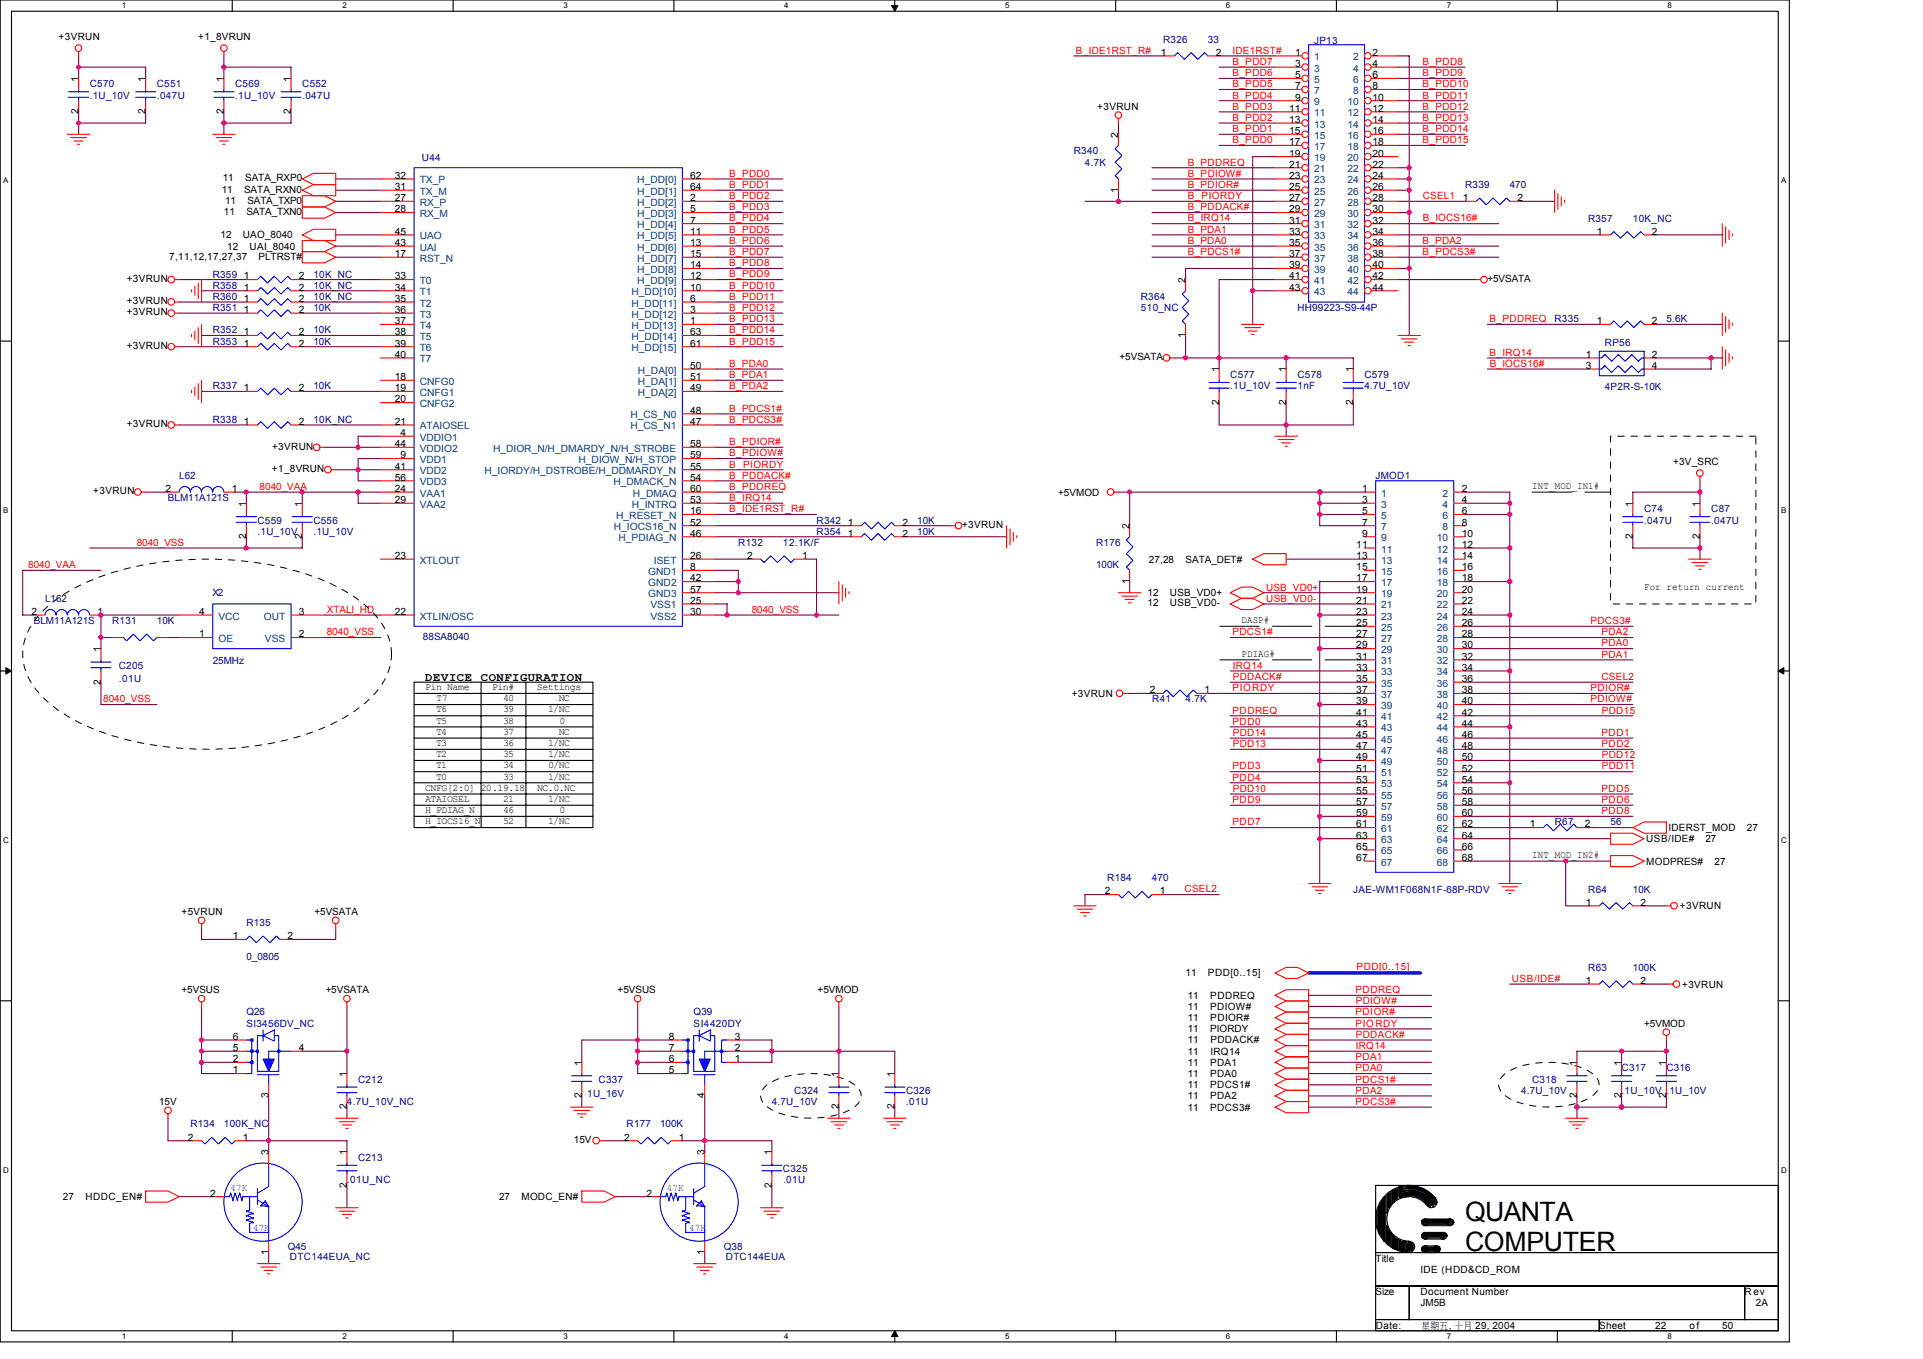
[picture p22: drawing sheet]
<svg xmlns="http://www.w3.org/2000/svg" width="297mm" height="210mm" viewBox="0 0 297 210" stroke-linecap="round" stroke-linejoin="round" font-family="sans-serif">
<defs><g id="words">
<g font-size="4.1">
<text x="226.3" y="188.5">QUANTA</text>
<text x="226.3" y="193.3">COMPUTER</text>
</g>
<g font-size="1.9">
<text x="65.7" y="105.2">DEVICE</text>
<text x="74.3" y="105.2">CONFIGURATION</text>
</g>
<g font-size="1.5">
<text x="9.1" y="6.2">+3VRUN</text>
<text x="30.6" y="6.2">+1_8VRUN</text>
<text x="179.3" y="8.6">1</text>
<text x="187.8" y="8.6">2</text>
<text x="200" y="8.6">1</text>
<text x="200" y="10.4">3</text>
<text x="212" y="8.6">2</text>
<text x="212" y="10.4">4</text>
<text x="12.1" y="17.7" transform="rotate(-90 12.1 17.7)">2</text>
<text x="12.1" y="12.6" transform="rotate(-90 12.1 12.6)">1</text>
<text x="22.5" y="17.7" transform="rotate(-90 22.5 17.7)">2</text>
<text x="22.5" y="12.6" transform="rotate(-90 22.5 12.6)">1</text>
<text x="34.6" y="17.7" transform="rotate(-90 34.6 17.7)">2</text>
<text x="34.6" y="12.6" transform="rotate(-90 34.6 12.6)">1</text>
<text x="44.9" y="17.7" transform="rotate(-90 44.9 17.7)">2</text>
<text x="44.9" y="12.6" transform="rotate(-90 44.9 12.6)">1</text>
<text x="169.5" y="17">+3VRUN</text>
<text x="199.2" y="17.3">11</text>
<text x="200" y="12.1">5</text>
<text x="200" y="13.8">7</text>
<text x="200" y="15.5">9</text>
<text x="212" y="15.5">10</text>
<text x="212" y="17.3">12</text>
<text x="212" y="12.1">6</text>
<text x="212" y="13.8">8</text>
<text x="172.7" y="21.3" transform="rotate(-90 172.7 21.3)">2</text>
<text x="199.2" y="19">13</text>
<text x="199.2" y="20.7">15</text>
<text x="199.2" y="22.4">17</text>
<text x="212" y="19">14</text>
<text x="212" y="20.7">16</text>
<text x="212" y="22.4">18</text>
<text x="34.2" y="29.7">11</text>
<text x="34.4" y="28">11</text>
<text x="37.7" y="29.7">SATA_RXN0</text>
<text x="37.9" y="28">SATA_RXP0</text>
<text x="61" y="29.4">31</text>
<text x="61" y="27.6">32</text>
<text x="106.6" y="27.6">62</text>
<text x="106.6" y="29.4">64</text>
<text x="172.7" y="29.7" transform="rotate(-90 172.7 29.7)">1</text>
<text x="199.2" y="24.2">19</text>
<text x="199.2" y="25.9">21</text>
<text x="199.2" y="27.6">23</text>
<text x="199.2" y="29.4">25</text>
<text x="212" y="24.2">20</text>
<text x="212" y="25.9">22</text>
<text x="212" y="27.6">24</text>
<text x="212" y="29.4">26</text>
<text x="34.6" y="33.2">11</text>
<text x="34.8" y="31.5">11</text>
<text x="38.1" y="33.2">SATA_TXN0</text>
<text x="38.2" y="31.5">SATA_TXP0</text>
<text x="61" y="31.1">27</text>
<text x="61" y="32.8">28</text>
<text x="106.6" y="31.1">2</text>
<text x="106.6" y="32.8">5</text>
<text x="106.6" y="34.5">7</text>
<text x="199.2" y="31.1">27</text>
<text x="199.2" y="32.8">29</text>
<text x="199.2" y="34.5">31</text>
<text x="212" y="31.1">28</text>
<text x="212" y="32.8">30</text>
<text x="212" y="34.5">32</text>
<text x="226" y="31.1">1</text>
<text x="234.4" y="31.1">2</text>
<text x="26.1" y="40.1">7,11,12,17,27,37</text>
<text x="34.1" y="36.8">12</text>
<text x="35.1" y="38.5">12</text>
<text x="37.5" y="36.8">UAO_8040</text>
<text x="38.6" y="38.5">UAI_8040</text>
<text x="39.9" y="40.1">PLTRST#</text>
<text x="61" y="39.7">17</text>
<text x="61" y="38">43</text>
<text x="61" y="36.3">45</text>
<text x="106.6" y="36.3">11</text>
<text x="106.6" y="38">13</text>
<text x="106.6" y="41.4">14</text>
<text x="106.6" y="39.7">15</text>
<text x="199.2" y="36.3">33</text>
<text x="199.2" y="38">35</text>
<text x="199.2" y="39.7">37</text>
<text x="199.2" y="41.4">39</text>
<text x="212" y="36.3">34</text>
<text x="212" y="38">36</text>
<text x="212" y="39.7">38</text>
<text x="212" y="41.4">40</text>
<text x="246.7" y="36.3">1</text>
<text x="255.2" y="36.3">2</text>
<text x="19.6" y="43.5">+3VRUN</text>
<text x="19.6" y="47">+3VRUN</text>
<text x="37.7" y="44.9">1</text>
<text x="37.7" y="46.6">1</text>
<text x="37.7" y="43.2">1</text>
<text x="46.2" y="44.9">2</text>
<text x="46.2" y="46.6">2</text>
<text x="46.2" y="43.2">2</text>
<text x="61" y="43.2">33</text>
<text x="61" y="44.9">34</text>
<text x="61" y="46.6">35</text>
<text x="106.6" y="46.6">6</text>
<text x="106.6" y="44.9">10</text>
<text x="106.6" y="43.2">12</text>
<text x="183.1" y="43.7" transform="rotate(-90 183.1 43.7)">2</text>
<text x="199.2" y="43.2">41</text>
<text x="199.2" y="44.9">43</text>
<text x="212" y="43.2">42</text>
<text x="212" y="44.9">44</text>
<text x="229.8" y="43.5">+5VSATA</text>
<text x="19.6" y="48.7">+3VRUN</text>
<text x="19.6" y="53.9">+3VRUN</text>
<text x="37.7" y="51.8">1</text>
<text x="37.7" y="48.3">1</text>
<text x="37.7" y="53.5">1</text>
<text x="46.2" y="51.8">2</text>
<text x="46.2" y="48.3">2</text>
<text x="46.2" y="53.5">2</text>
<text x="61" y="48.3">36</text>
<text x="61" y="50.1">37</text>
<text x="61" y="51.8">38</text>
<text x="61" y="53.5">39</text>
<text x="106.6" y="50.1">1</text>
<text x="106.6" y="48.3">3</text>
<text x="106.6" y="53.5">61</text>
<text x="106.6" y="51.8">63</text>
<text x="183.1" y="52.2" transform="rotate(-90 183.1 52.2)">1</text>
<text x="246.7" y="50.1">1</text>
<text x="255.2" y="50.1">2</text>
<text x="61" y="58.7">18</text>
<text x="61" y="55.3">40</text>
<text x="106.6" y="57">50</text>
<text x="106.6" y="58.7">51</text>
<text x="172.9" y="55.6">+5VSATA</text>
<text x="188.3" y="57.5" transform="rotate(-90 188.3 57.5)">1</text>
<text x="198.6" y="57.5" transform="rotate(-90 198.6 57.5)">1</text>
<text x="209" y="57.5" transform="rotate(-90 209 57.5)">1</text>
<text x="244.9" y="55.3">1</text>
<text x="244.9" y="57">3</text>
<text x="255.2" y="55.3">2</text>
<text x="255.2" y="57">4</text>
<text x="19.6" y="66">+3VRUN</text>
<text x="37.7" y="60.4">1</text>
<text x="37.7" y="65.6">1</text>
<text x="46.2" y="60.4">2</text>
<text x="46.2" y="65.6">2</text>
<text x="61" y="60.4">19</text>
<text x="61" y="62.2">20</text>
<text x="61" y="65.6">21</text>
<text x="106.6" y="65.6">47</text>
<text x="106.6" y="63.9">48</text>
<text x="106.6" y="60.4">49</text>
<text x="188.3" y="62.5" transform="rotate(-90 188.3 62.5)">2</text>
<text x="198.6" y="62.5" transform="rotate(-90 198.6 62.5)">2</text>
<text x="209" y="62.5" transform="rotate(-90 209 62.5)">2</text>
<text x="42" y="69.4">+3VRUN</text>
<text x="61" y="69.1">44</text>
<text x="61.9" y="67.4">4</text>
<text x="61.9" y="70.8">9</text>
<text x="106.6" y="70.8">59</text>
<text x="106.6" y="69.1">58</text>
<text x="258.4" y="71.9">+3V_SRC</text>
<text x="14.4" y="76.4">+3VRUN</text>
<text x="25.6" y="76">2</text>
<text x="35.8" y="76">1</text>
<text x="42" y="72.9">+1_8VRUN</text>
<text x="61" y="76">24</text>
<text x="61" y="77.7">29</text>
<text x="61" y="72.5">41</text>
<text x="61" y="74.3">56</text>
<text x="106.6" y="74.3">54</text>
<text x="106.6" y="76">60</text>
<text x="106.6" y="77.7">53</text>
<text x="106.6" y="72.5">55</text>
<text x="163.4" y="76.5">+5VMOD</text>
<text x="210.4" y="76">1</text>
<text x="210.4" y="77.7">3</text>
<text x="225.8" y="76">2</text>
<text x="225.8" y="77.7">4</text>
<text x="236.7" y="75.5">INT_MOD_IN1#</text>
<text x="38" y="83.3" transform="rotate(-90 38 83.3)">2</text>
<text x="38" y="78.3" transform="rotate(-90 38 78.3)">1</text>
<text x="46.7" y="83.3" transform="rotate(-90 46.7 83.3)">2</text>
<text x="46.7" y="78.3" transform="rotate(-90 46.7 78.3)">1</text>
<text x="106.6" y="79.4">16</text>
<text x="106.6" y="82.9">46</text>
<text x="106.6" y="81.2">52</text>
<text x="131" y="81.2">1</text>
<text x="131" y="82.9">1</text>
<text x="139.4" y="81.2">2</text>
<text x="139.4" y="82.9">2</text>
<text x="148.6" y="81.6">+3VRUN</text>
<text x="174.5" y="81.7" transform="rotate(-90 174.5 81.7)">2</text>
<text x="210.4" y="79.4">5</text>
<text x="210.4" y="81.2">7</text>
<text x="210.4" y="82.9">9</text>
<text x="225.8" y="82.9">10</text>
<text x="225.8" y="81.2">8</text>
<text x="225.8" y="79.4">6</text>
<text x="252.2" y="83.3" transform="rotate(-90 252.2 83.3)">2</text>
<text x="252.2" y="78.3" transform="rotate(-90 252.2 78.3)">1</text>
<text x="262.6" y="83.3" transform="rotate(-90 262.6 83.3)">2</text>
<text x="262.6" y="78.3" transform="rotate(-90 262.6 78.3)">1</text>
<text x="61" y="86.3">23</text>
<text x="106.6" y="88.1">8</text>
<text x="106.6" y="89.8">42</text>
<text x="106.6" y="86.3">26</text>
<text x="115.4" y="86.3">2</text>
<text x="123.9" y="86.3">1</text>
<text x="177.4" y="86.9">27,28</text>
<text x="183.1" y="86.9">SATA_DET#</text>
<text x="209.5" y="84.6">11</text>
<text x="209.5" y="86.3">13</text>
<text x="209.5" y="88.1">15</text>
<text x="209.5" y="89.8">17</text>
<text x="225.8" y="84.6">12</text>
<text x="225.8" y="86.3">14</text>
<text x="225.8" y="88.1">16</text>
<text x="225.8" y="89.8">18</text>
<text x="4.9" y="95">2</text>
<text x="15.1" y="95">1</text>
<text x="30.8" y="95">4</text>
<text x="46.2" y="95">3</text>
<text x="61" y="95">22</text>
<text x="106.6" y="91.5">57</text>
<text x="106.6" y="93.3">25</text>
<text x="106.6" y="95">30</text>
<text x="174.5" y="90.2" transform="rotate(-90 174.5 90.2)">1</text>
<text x="177.3" y="93.6">12</text>
<text x="177.3" y="92.1">12</text>
<text x="180.7" y="93.6">USB_VD0-</text>
<text x="180.7" y="92.1">USB_VD0+</text>
<text x="209.5" y="91.5">19</text>
<text x="209.5" y="93.3">21</text>
<text x="209.5" y="95">23</text>
<text x="225.8" y="95">24</text>
<text x="225.8" y="91.5">20</text>
<text x="225.8" y="93.3">22</text>
<text x="254" y="91.1">For return current</text>
<text x="15.6" y="100.7" transform="rotate(-90 15.6 100.7)">1</text>
<text x="30.8" y="98.4">1</text>
<text x="46.2" y="98.4">2</text>
<text x="191.8" y="101.4">PDIAG#</text>
<text x="191.8" y="96.2">DASP#</text>
<text x="209.5" y="96.7">25</text>
<text x="209.5" y="98.4">27</text>
<text x="209.5" y="100.2">29</text>
<text x="209.5" y="101.9">31</text>
<text x="225.8" y="96.7">26</text>
<text x="225.8" y="98.4">28</text>
<text x="225.8" y="100.2">30</text>
<text x="225.8" y="101.9">32</text>
<text x="15.6" y="105.7" transform="rotate(-90 15.6 105.7)">2</text>
<text x="65.7" y="106.6">Pin Name</text>
<text x="76" y="106.6">Pin#</text>
<text x="82.9" y="106.6">Settings</text>
<text x="165.5" y="107.6">+3VRUN</text>
<text x="177.6" y="107.1">2</text>
<text x="186.1" y="107.1">1</text>
<text x="209.5" y="103.6">33</text>
<text x="209.5" y="105.3">35</text>
<text x="209.5" y="107.1">37</text>
<text x="225.8" y="103.6">34</text>
<text x="225.8" y="105.3">36</text>
<text x="225.8" y="107.1">38</text>
<text x="67.3" y="110">T6</text>
<text x="67.3" y="111.8">T5</text>
<text x="67.3" y="113.5">T4</text>
<text x="67.4" y="108.3">T7</text>
<text x="77.7" y="108.3">40</text>
<text x="77.7" y="110">39</text>
<text x="77.7" y="111.8">38</text>
<text x="77.7" y="113.5">37</text>
<text x="84.7" y="110">1/NC</text>
<text x="86.3" y="113.5">NC</text>
<text x="86.3" y="108.3">NC</text>
<text x="86.4" y="111.8">0</text>
<text x="209.5" y="108.8">39</text>
<text x="209.5" y="110.5">41</text>
<text x="209.5" y="112.2">43</text>
<text x="209.5" y="114">45</text>
<text x="225.8" y="108.8">40</text>
<text x="225.8" y="110.5">42</text>
<text x="225.8" y="112.2">44</text>
<text x="225.8" y="114">46</text>
<text x="67.3" y="115.2">T3</text>
<text x="67.3" y="117">T2</text>
<text x="67.3" y="118.7">T1</text>
<text x="77.7" y="115.2">36</text>
<text x="77.7" y="117">35</text>
<text x="77.7" y="118.7">34</text>
<text x="84.7" y="118.7">0/NC</text>
<text x="84.7" y="115.2">1/NC</text>
<text x="84.7" y="117">1/NC</text>
<text x="209.5" y="115.7">47</text>
<text x="209.5" y="117.4">49</text>
<text x="209.5" y="119.2">51</text>
<text x="225.8" y="115.7">48</text>
<text x="225.8" y="117.4">50</text>
<text x="225.8" y="119.2">52</text>
<text x="65.7" y="122.1">CNFG[2:0] 20.19.18</text>
<text x="65.7" y="123.9">ATAIOSEL</text>
<text x="65.7" y="125.6">H_PDIAG_N</text>
<text x="67.3" y="120.4">T0</text>
<text x="77.7" y="120.4">33</text>
<text x="77.7" y="123.9">21</text>
<text x="77.7" y="125.6">46</text>
<text x="82.9" y="122.1">NC.0.NC</text>
<text x="84.7" y="123.9">1/NC</text>
<text x="84.7" y="120.4">1/NC</text>
<text x="86.4" y="125.6">0</text>
<text x="209.5" y="120.9">53</text>
<text x="209.5" y="122.6">55</text>
<text x="209.5" y="124.4">57</text>
<text x="225.8" y="120.9">54</text>
<text x="225.8" y="122.6">56</text>
<text x="225.8" y="124.4">58</text>
<text x="65.7" y="127.3">H_IOCS16_N</text>
<text x="77.7" y="127.3">52</text>
<text x="84.7" y="127.3">1/NC</text>
<text x="209.5" y="126.1">59</text>
<text x="209.5" y="127.8">61</text>
<text x="209.5" y="129.5">63</text>
<text x="209.5" y="131.3">65</text>
<text x="225.8" y="126.1">60</text>
<text x="225.8" y="127.8">62</text>
<text x="225.8" y="129.5">64</text>
<text x="225.8" y="131.3">66</text>
<text x="236.3" y="127.8">1</text>
<text x="244.8" y="127.8">2</text>
<text x="254.3" y="130.1">USB/IDE#</text>
<text x="257.7" y="128.4">IDERST_MOD</text>
<text x="263.4" y="130.1">27</text>
<text x="269.8" y="128.4">27</text>
<text x="209.5" y="133">67</text>
<text x="225.8" y="133">68</text>
<text x="236.7" y="132.5">INT_MOD_IN2#</text>
<text x="254.3" y="133.5">MODPRES#</text>
<text x="264.8" y="133.5">27</text>
<text x="28" y="141.3">+5VRUN</text>
<text x="48.6" y="141.3">+5VSATA</text>
<text x="170.7" y="138.2">2</text>
<text x="179.2" y="138.2">1</text>
<text x="244.9" y="139.9">1</text>
<text x="253.4" y="139.9">2</text>
<text x="259.5" y="140.4">+3VRUN</text>
<text x="36" y="145.1">1</text>
<text x="44.4" y="145.1">2</text>
<text x="28" y="153.4">+5VSUS</text>
<text x="50.3" y="153.4">+5VSATA</text>
<text x="95.4" y="153.4">+5VSUS</text>
<text x="126.3" y="153.4">+5VMOD</text>
<text x="183.1" y="150.8">11</text>
<text x="183.5" y="154.3">11</text>
<text x="183.5" y="156">11</text>
<text x="186.6" y="150.8">PDD[0..15]</text>
<text x="186.9" y="154.3">PDDREQ</text>
<text x="186.9" y="156">PDIOW#</text>
<text x="244.9" y="152">1</text>
<text x="253.4" y="152">2</text>
<text x="259.8" y="152.5">+3VRUN</text>
<text x="36" y="160.6">6</text>
<text x="103.3" y="160.6">8</text>
<text x="113.5" y="160.6">3</text>
<text x="183.5" y="161.2">11</text>
<text x="183.5" y="157.7">11</text>
<text x="183.5" y="159.4">11</text>
<text x="186.9" y="157.7">PDIOR#</text>
<text x="186.9" y="159.4">PIORDY</text>
<text x="187" y="161.2">PDDACK#</text>
<text x="254" y="158.6">+5VMOD</text>
<text x="36" y="162.3">5</text>
<text x="36" y="164.1">2</text>
<text x="36" y="165.8">1</text>
<text x="46.2" y="162.3">4</text>
<text x="53.6" y="166.3" transform="rotate(-90 53.6 166.3)">1</text>
<text x="89.8" y="164.6" transform="rotate(-90 89.8 164.6)">1</text>
<text x="103.3" y="162.3">7</text>
<text x="103.3" y="164.1">6</text>
<text x="103.3" y="165.8">5</text>
<text x="113.5" y="162.3">2</text>
<text x="113.5" y="164.1">1</text>
<text x="129.6" y="166.3" transform="rotate(-90 129.6 166.3)">1</text>
<text x="138.2" y="166.3" transform="rotate(-90 138.2 166.3)">1</text>
<text x="183.5" y="162.9">11</text>
<text x="183.5" y="164.6">11</text>
<text x="183.5" y="166.3">11</text>
<text x="186.9" y="164.6">PDA1</text>
<text x="186.9" y="166.3">PDA0</text>
<text x="187" y="162.9">IRQ14</text>
<text x="243.6" y="164.6" transform="rotate(-90 243.6 164.6)">1</text>
<text x="250.5" y="164.6" transform="rotate(-90 250.5 164.6)">1</text>
<text x="257.4" y="164.6" transform="rotate(-90 257.4 164.6)">1</text>
<text x="24.6" y="170.7">15V</text>
<text x="41.5" y="169.7" transform="rotate(-90 41.5 169.7)">3</text>
<text x="53.6" y="171.4" transform="rotate(-90 53.6 171.4)">2</text>
<text x="89.8" y="169.7" transform="rotate(-90 89.8 169.7)">2</text>
<text x="108.8" y="169.7" transform="rotate(-90 108.8 169.7)">4</text>
<text x="129.6" y="171.4" transform="rotate(-90 129.6 171.4)">2</text>
<text x="138.2" y="171.4" transform="rotate(-90 138.2 171.4)">2</text>
<text x="183.5" y="168.1">11</text>
<text x="183.5" y="169.8">11</text>
<text x="183.5" y="171.5">11</text>
<text x="186.9" y="168.1">PDCS1#</text>
<text x="186.9" y="169.8">PDA2</text>
<text x="186.9" y="171.5">PDCS3#</text>
<text x="243.6" y="169.7" transform="rotate(-90 243.6 169.7)">2</text>
<text x="250.5" y="169.7" transform="rotate(-90 250.5 169.7)">2</text>
<text x="257.4" y="169.7" transform="rotate(-90 257.4 169.7)">2</text>
<text x="29" y="176.2">2</text>
<text x="37.5" y="176.2">1</text>
<text x="41.5" y="178.4" transform="rotate(-90 41.5 178.4)">3</text>
<text x="53.6" y="178.4" transform="rotate(-90 53.6 178.4)">1</text>
<text x="88.6" y="176.6">15V</text>
<text x="96.4" y="176.2">2</text>
<text x="104.9" y="176.2">1</text>
<text x="108.8" y="178.4" transform="rotate(-90 108.8 178.4)">3</text>
<text x="119.2" y="178.4" transform="rotate(-90 119.2 178.4)">1</text>
<text x="9.7" y="185.4">27</text>
<text x="13.2" y="185.4">HDDC_EN#</text>
<text x="32.5" y="184.8">2</text>
<text x="53.6" y="183.5" transform="rotate(-90 53.6 183.5)">2</text>
<text x="77.1" y="185.4">27</text>
<text x="80.5" y="185.4">MODC_EN#</text>
<text x="99.9" y="184.8">2</text>
<text x="119.2" y="183.5" transform="rotate(-90 119.2 183.5)">2</text>
<text x="41.5" y="193.8" transform="rotate(-90 41.5 193.8)">1</text>
<text x="108.8" y="193.8" transform="rotate(-90 108.8 193.8)">1</text>
<text x="212.5" y="194.9">Title</text>
<text x="219.4" y="196.6">IDE (HDD&amp;CD_ROM</text>
<text x="212.5" y="200">Size</text>
<text x="219.4" y="200">Document Number</text>
<text x="219.4" y="201.8">JM5B</text>
<text x="269.5" y="200">Rev</text>
<text x="271.2" y="201.8">2A</text>
<text x="212.5" y="205.2">Date:</text>
<text x="219.6" y="205.2">星期五, 十月 29, 2004</text>
<text x="247" y="205.2">Sheet</text>
<text x="255.7" y="205.2">22</text>
<text x="261" y="205.2">of</text>
<text x="266" y="205.2">50</text>
</g>
<g font-size="1.5" fill="#f00">
<text x="166.2" y="8.3">B_IDE1RST_R#</text>
<text x="190.4" y="11.8">B_PDD6</text>
<text x="190.4" y="8.3">IDE1RST#</text>
<text x="190.4" y="10">B_PDD7</text>
<text x="219.7" y="11.8">B_PDD9</text>
<text x="219.7" y="10">B_PDD8</text>
<text x="190.4" y="13.5">B_PDD5</text>
<text x="190.4" y="15.2">B_PDD4</text>
<text x="190.4" y="16.9">B_PDD3</text>
<text x="219.7" y="13.5">B_PDD10</text>
<text x="219.7" y="15.2">B_PDD11</text>
<text x="219.7" y="16.9">B_PDD12</text>
<text x="190.4" y="20.4">B_PDD1</text>
<text x="190.4" y="22.1">B_PDD0</text>
<text x="190.4" y="18.7">B_PDD2</text>
<text x="219.7" y="18.7">B_PDD13</text>
<text x="219.7" y="22.1">B_PDD15</text>
<text x="219.7" y="20.4">B_PDD14</text>
<text x="112.6" y="29">B_PDD1</text>
<text x="112.6" y="27.3">B_PDD0</text>
<text x="183.5" y="25.6">B_PDDREQ</text>
<text x="183.5" y="27.3">B_PDIOW#</text>
<text x="183.5" y="29">B_PDIOR#</text>
<text x="112.6" y="35.9">B_PDD5</text>
<text x="112.6" y="34.2">B_PDD4</text>
<text x="112.6" y="30.8">B_PDD2</text>
<text x="112.6" y="32.5">B_PDD3</text>
<text x="183.5" y="35.9">B_PDA1</text>
<text x="183.5" y="30.8">B_PIORDY</text>
<text x="183.5" y="34.2">B_IRQ14</text>
<text x="183.5" y="32.5">B_PDDACK#</text>
<text x="219.8" y="30.8">CSEL1</text>
<text x="219.8" y="34.2">B_IOCS16#</text>
<text x="112.6" y="37.7">B_PDD6</text>
<text x="112.6" y="39.4">B_PDD7</text>
<text x="112.6" y="41.1">B_PDD8</text>
<text x="183.5" y="37.7">B_PDA0</text>
<text x="183.5" y="39.4">B_PDCS1#</text>
<text x="219.7" y="37.7">B_PDA2</text>
<text x="219.7" y="39.4">B_PDCS3#</text>
<text x="112.6" y="42.8">B_PDD9</text>
<text x="112.6" y="44.6">B_PDD10</text>
<text x="112.6" y="46.3">B_PDD11</text>
<text x="112.6" y="48">B_PDD12</text>
<text x="112.6" y="49.8">B_PDD13</text>
<text x="112.6" y="53.2">B_PDD15</text>
<text x="112.6" y="51.5">B_PDD14</text>
<text x="230.1" y="49.8">B_PDDREQ</text>
<text x="112.6" y="58.4">B_PDA1</text>
<text x="112.6" y="56.7">B_PDA0</text>
<text x="230.1" y="54.9">B_IRQ14</text>
<text x="230.1" y="56.7">B_IOCS16#</text>
<text x="112.6" y="63.6">B_PDCS1#</text>
<text x="112.6" y="60.1">B_PDA2</text>
<text x="112.6" y="65.3">B_PDCS3#</text>
<text x="112.6" y="70.5">B_PDIOW#</text>
<text x="112.6" y="68.7">B_PDIOR#</text>
<text x="40.1" y="75.7">8040_VAA</text>
<text x="112.6" y="75.7">B_PDDREQ</text>
<text x="112.6" y="72.2">B_PIORDY</text>
<text x="112.6" y="77.4">B_IRQ14</text>
<text x="112.6" y="73.9">B_PDDACK#</text>
<text x="112.6" y="79.1">B_IDE1RST_R#</text>
<text x="4.4" y="87.8">8040_VAA</text>
<text x="21.1" y="84.3">8040_VSS</text>
<text x="50.5" y="94.7">XTALI_HD</text>
<text x="116.1" y="94.7">8040_VSS</text>
<text x="195.6" y="92.9">USB_VD0-</text>
<text x="195.6" y="91.2">USB_VD0+</text>
<text x="50.5" y="98.1">8040_VSS</text>
<text x="190.4" y="98.1">PDCS1#</text>
<text x="245.7" y="96.4">PDCS3#</text>
<text x="247.4" y="101.6">PDA1</text>
<text x="247.4" y="99.8">PDA0</text>
<text x="247.4" y="98.1">PDA2</text>
<text x="190.4" y="106.8">PIORDY</text>
<text x="190.4" y="103.3">IRQ14</text>
<text x="190.4" y="105">PDDACK#</text>
<text x="245.7" y="106.8">PDIOR#</text>
<text x="247.4" y="105">CSEL2</text>
<text x="15.9" y="108.5">8040_VSS</text>
<text x="190.4" y="110.2">PDDREQ</text>
<text x="190.4" y="111.9">PDD0</text>
<text x="190.4" y="113.7">PDD14</text>
<text x="245.7" y="108.5">PDIOW#</text>
<text x="247.4" y="113.7">PDD1</text>
<text x="247.4" y="110.2">PDD15</text>
<text x="190.4" y="118.9">PDD3</text>
<text x="190.4" y="115.4">PDD13</text>
<text x="247.4" y="115.4">PDD2</text>
<text x="247.4" y="117.1">PDD12</text>
<text x="247.4" y="118.9">PDD11</text>
<text x="190.4" y="120.6">PDD4</text>
<text x="190.4" y="124">PDD9</text>
<text x="190.4" y="122.3">PDD10</text>
<text x="247.4" y="125.8">PDD8</text>
<text x="247.4" y="122.3">PDD5</text>
<text x="247.4" y="124">PDD6</text>
<text x="190.4" y="127.5">PDD7</text>
<text x="183" y="137.8">CSEL2</text>
<text x="209.5" y="149.8">PDD[0..15]</text>
<text x="209.4" y="153.4">PDDREQ</text>
<text x="209.4" y="155.1">PDIOW#</text>
<text x="233.5" y="151.7">USB/IDE#</text>
<text x="209.4" y="156.8">PDIOR#</text>
<text x="209.4" y="158.6">PIORDY</text>
<text x="209.4" y="160.3">PDDACK#</text>
<text x="209.4" y="163.7">PDA1</text>
<text x="209.4" y="165.5">PDA0</text>
<text x="209.4" y="167.2">PDCS1#</text>
<text x="209.4" y="162">IRQ14</text>
<text x="209.4" y="168.9">PDA2</text>
<text x="209.4" y="170.7">PDCS3#</text>
</g>
<g font-size="1.5" fill="#000080">
<text x="179.7" y="6.6">R326</text>
<text x="186.6" y="6.6">33</text>
<text x="203" y="6.8">JP13</text>
<text x="13.9" y="13.5">C570</text>
<text x="13.9" y="15.2">.1U_10V</text>
<text x="24.2" y="13.5">C551</text>
<text x="24.3" y="15.2">.047U</text>
<text x="36.3" y="13.5">C569</text>
<text x="36.3" y="15.2">.1U_10V</text>
<text x="46.7" y="13.5">C552</text>
<text x="46.7" y="15.2">.047U</text>
<text x="165.9" y="23.9">R340</text>
<text x="65.2" y="24.9">U44</text>
<text x="167.6" y="25.6">4.7K</text>
<text x="226.3" y="29">R339</text>
<text x="233.2" y="29">470</text>
<text x="245.3" y="34.2">R357</text>
<text x="252.2" y="34.2">10K_NC</text>
<text x="32.9" y="44.6">R358</text>
<text x="32.9" y="46.3">R360</text>
<text x="32.9" y="42.9">R359</text>
<text x="48.4" y="44.6">10K_NC</text>
<text x="48.4" y="46.3">10K_NC</text>
<text x="48.4" y="42.9">10K_NC</text>
<text x="176.2" y="46.3">R364</text>
<text x="32.9" y="51.5">R352</text>
<text x="32.9" y="48">R351</text>
<text x="32.9" y="53.2">R353</text>
<text x="48.4" y="51.5">10K</text>
<text x="48.4" y="48">10K</text>
<text x="48.4" y="53.2">10K</text>
<text x="176.2" y="48">510_NC</text>
<text x="200.4" y="48">HH99223-S9-44P</text>
<text x="240.1" y="49.8">R335</text>
<text x="247.9" y="53.4">RP56</text>
<text x="257.4" y="49.8">5.6K</text>
<text x="190" y="58.4">C577</text>
<text x="200.4" y="58.4">C578</text>
<text x="210.8" y="58.4">C579</text>
<text x="32.9" y="60.1">R337</text>
<text x="32.9" y="65.3">R338</text>
<text x="48.4" y="65.3">10K_NC</text>
<text x="48.4" y="60.1">10K</text>
<text x="190" y="60.1">.1U_10V</text>
<text x="200.4" y="60.1">1nF</text>
<text x="210.8" y="60.1">4.7U_10V</text>
<text x="247.9" y="60.3">4P2R-S-10K</text>
<text x="25.9" y="77.4">BLM11A121S</text>
<text x="27.7" y="74">L62</text>
<text x="212.5" y="74">JMOD1</text>
<text x="39.8" y="80.9">C559</text>
<text x="39.8" y="82.6">.1U_10V</text>
<text x="48.4" y="80.9">C556</text>
<text x="48.4" y="82.6">.1U_10V</text>
<text x="126.1" y="80.9">R342</text>
<text x="126.1" y="82.6">R354</text>
<text x="141.7" y="80.9">10K</text>
<text x="141.7" y="82.6">10K</text>
<text x="254" y="79.1">C74</text>
<text x="254" y="80.9">.047U</text>
<text x="264.3" y="79.1">C87</text>
<text x="264.3" y="80.9">.047U</text>
<text x="114" y="84.3">R132</text>
<text x="120.9" y="84.3">12.1K/F</text>
<text x="169.3" y="84.3">R176</text>
<text x="169.3" y="87.8">100K</text>
<text x="7" y="92.9">L162</text>
<text x="32.8" y="92.1">X2</text>
<text x="5.2" y="96.4">BLM11A121S</text>
<text x="17.3" y="96.4">R131</text>
<text x="24.2" y="96.4">10K</text>
<text x="65.3" y="98.8">88SA8040</text>
<text x="18.3" y="103.3">C205</text>
<text x="18.4" y="105.4">.01U</text>
<text x="32.9" y="102.6">25MHz</text>
<text x="178" y="108.5">R41</text>
<text x="183.1" y="108.5">4.7K</text>
<text x="240.2" y="127.5">R67</text>
<text x="248.8" y="127.5">56</text>
<text x="171" y="136.1">R184</text>
<text x="177.9" y="136.1">470</text>
<text x="209" y="137.9">JAE-WM1F068N1F-68P-RDV</text>
<text x="245.3" y="137.9">R64</text>
<text x="252.2" y="137.9">10K</text>
<text x="38.1" y="143">R135</text>
<text x="38.1" y="148.2">0_0805</text>
<text x="245.3" y="149.9">R63</text>
<text x="252.2" y="149.9">100K</text>
<text x="38.1" y="156.8">Q26</text>
<text x="38.1" y="158.6">SI3456DV_NC</text>
<text x="107.1" y="156.8">Q39</text>
<text x="107.1" y="158.6">SI4420DY</text>
<text x="55.3" y="167.2">C212</text>
<text x="92.5" y="167.2">C337</text>
<text x="236.7" y="167.2">C318</text>
<text x="250.5" y="165.5">C317</text>
<text x="257.4" y="165.5">C316</text>
<text x="53.6" y="170.7">4.7U_10V_NC</text>
<text x="90.7" y="169.5">1U_16V</text>
<text x="119.2" y="170.7">4.7U_10V</text>
<text x="122.7" y="169">C324</text>
<text x="140" y="169">C326</text>
<text x="140" y="170.7">.01U</text>
<text x="234.9" y="169">4.7U_10V</text>
<text x="250.5" y="169">.1U_10V .1U_10V</text>
<text x="29.4" y="174.1">R134</text>
<text x="34.6" y="174.1">100K_NC</text>
<text x="55.3" y="179.3">C213</text>
<text x="96.8" y="174.1">R177</text>
<text x="102" y="174.1">100K</text>
<text x="53.6" y="182.8">.01U_NC</text>
<text x="120.9" y="181">C325</text>
<text x="121" y="182.8">.01U</text>
<text x="44.4" y="193.1">Q45</text>
<text x="44.8" y="194.7">DTC144EUA_NC</text>
<text x="111.8" y="193.1">Q38</text>
<text x="112.1" y="194.7">DTC144EUA</text>
</g>
<g font-size="1.5" fill="#004080">
<text x="203" y="9.3">1</text>
<text x="203" y="11.1">3</text>
<text x="209" y="9.3">2</text>
<text x="209" y="11.1">4</text>
<text x="203" y="12.8">5</text>
<text x="203" y="14.5">7</text>
<text x="203" y="16.3">9</text>
<text x="203" y="18">11</text>
<text x="208.1" y="16.3">10</text>
<text x="208.1" y="18">12</text>
<text x="209" y="12.8">6</text>
<text x="209" y="14.5">8</text>
<text x="203" y="19.7">13</text>
<text x="203" y="21.4">15</text>
<text x="203" y="23.2">17</text>
<text x="208.1" y="19.7">14</text>
<text x="208.1" y="21.4">16</text>
<text x="208.1" y="23.2">18</text>
<text x="64.8" y="28.3">TX_P</text>
<text x="98.4" y="28.3">H_DD[0]</text>
<text x="203" y="24.9">19</text>
<text x="203" y="26.6">21</text>
<text x="203" y="28.3">23</text>
<text x="208.1" y="24.9">20</text>
<text x="208.1" y="26.6">22</text>
<text x="208.1" y="28.3">24</text>
<text x="64.8" y="31.8">RX_P</text>
<text x="64.8" y="33.5">RX_M</text>
<text x="64.8" y="30.1">TX_M</text>
<text x="98.4" y="31.8">H_DD[2]</text>
<text x="98.4" y="33.5">H_DD[3]</text>
<text x="98.4" y="35.2">H_DD[4]</text>
<text x="98.4" y="30.1">H_DD[1]</text>
<text x="203" y="30.1">25</text>
<text x="203" y="31.8">27</text>
<text x="203" y="33.5">29</text>
<text x="203" y="35.2">31</text>
<text x="208.1" y="30.1">26</text>
<text x="208.1" y="31.8">28</text>
<text x="208.1" y="33.5">30</text>
<text x="208.1" y="35.2">32</text>
<text x="64.8" y="40.4">RST_N</text>
<text x="64.8" y="38.7">UAI</text>
<text x="64.8" y="37">UAO</text>
<text x="98.4" y="37">H_DD[5]</text>
<text x="98.4" y="38.7">H_DD[6]</text>
<text x="98.4" y="40.4">H_DD[7]</text>
<text x="203" y="37">33</text>
<text x="203" y="38.7">35</text>
<text x="203" y="40.4">37</text>
<text x="208.1" y="37">34</text>
<text x="208.1" y="38.7">36</text>
<text x="208.1" y="40.4">38</text>
<text x="64.8" y="43.9">T0</text>
<text x="64.8" y="45.6">T1</text>
<text x="64.8" y="47.3">T2</text>
<text x="97.6" y="47.3">H_DD[11]</text>
<text x="97.6" y="45.6">H_DD[10]</text>
<text x="98.4" y="43.9">H_DD[9]</text>
<text x="98.4" y="42.2">H_DD[8]</text>
<text x="203" y="42.2">39</text>
<text x="203" y="43.9">41</text>
<text x="203" y="45.6">43</text>
<text x="208.1" y="42.2">40</text>
<text x="208.1" y="43.9">42</text>
<text x="208.1" y="45.6">44</text>
<text x="64.8" y="49.1">T3</text>
<text x="64.8" y="50.8">T4</text>
<text x="64.8" y="52.5">T5</text>
<text x="97.6" y="50.8">H_DD[13]</text>
<text x="97.6" y="49.1">H_DD[12]</text>
<text x="97.6" y="52.5">H_DD[14]</text>
<text x="64.8" y="59.4">CNFG0</text>
<text x="64.8" y="54.3">T6</text>
<text x="64.8" y="56">T7</text>
<text x="97.6" y="54.3">H_DD[15]</text>
<text x="98.5" y="57.7">H_DA[0]</text>
<text x="98.5" y="59.4">H_DA[1]</text>
<text x="64.8" y="61.2">CNFG1</text>
<text x="64.8" y="62.9">CNFG2</text>
<text x="97.4" y="64.6">H_CS_N0</text>
<text x="98.5" y="61.2">H_DA[2]</text>
<text x="64.8" y="68.1">VDDIO1</text>
<text x="64.8" y="71.5">VDD1</text>
<text x="64.8" y="66.3">ATAIOSEL</text>
<text x="64.8" y="69.8">VDDIO2</text>
<text x="76.2" y="69.8">H_DIOR_N/H_DMARDY_N/H_STROBE</text>
<text x="89.4" y="71.5">H_DIOW_N/H_STOP</text>
<text x="97.4" y="66.3">H_CS_N1</text>
<text x="64.8" y="76.7">VAA1</text>
<text x="64.8" y="73.3">VDD2</text>
<text x="64.8" y="75">VDD3</text>
<text x="74.8" y="73.3">H_IORDY/H_DSTROBE/H_DDMARDY_N</text>
<text x="94.8" y="75">H_DMACK_N</text>
<text x="97.8" y="76.7">H_DMAQ</text>
<text x="213.4" y="76.7">1</text>
<text x="222.8" y="76.7">2</text>
<text x="64.8" y="78.4">VAA2</text>
<text x="94.8" y="81.9">H_IOCS16_N</text>
<text x="95.2" y="80.2">H_RESET_N</text>
<text x="95.5" y="83.6">H_PDIAG_N</text>
<text x="97.6" y="78.4">H_INTRQ</text>
<text x="213.4" y="78.4">3</text>
<text x="213.4" y="80.2">5</text>
<text x="213.4" y="81.9">7</text>
<text x="213.4" y="83.6">9</text>
<text x="221.9" y="83.6">10</text>
<text x="222.8" y="81.9">8</text>
<text x="222.8" y="78.4">4</text>
<text x="222.8" y="80.2">6</text>
<text x="64.8" y="87.1">XTLOUT</text>
<text x="100.1" y="88.8">GND1</text>
<text x="101" y="87.1">ISET</text>
<text x="213.4" y="85.3">11</text>
<text x="213.4" y="87.1">13</text>
<text x="213.4" y="88.8">15</text>
<text x="221.9" y="85.3">12</text>
<text x="221.9" y="87.1">14</text>
<text x="221.9" y="88.8">16</text>
<text x="33.7" y="95.7">VCC</text>
<text x="40.7" y="95.7">OUT</text>
<text x="64.8" y="95.7">XTLIN/OSC</text>
<text x="100.1" y="90.5">GND2</text>
<text x="100.1" y="92.2">GND3</text>
<text x="100.5" y="94">VSS1</text>
<text x="100.5" y="95.7">VSS2</text>
<text x="213.4" y="90.5">17</text>
<text x="213.4" y="92.2">19</text>
<text x="213.4" y="94">21</text>
<text x="213.4" y="95.7">23</text>
<text x="221.9" y="95.7">24</text>
<text x="221.9" y="90.5">18</text>
<text x="221.9" y="92.2">20</text>
<text x="221.9" y="94">22</text>
<text x="33.7" y="99.2">OE</text>
<text x="40.9" y="99.2">VSS</text>
<text x="213.4" y="97.4">25</text>
<text x="213.4" y="99.2">27</text>
<text x="213.4" y="100.9">29</text>
<text x="221.9" y="97.4">26</text>
<text x="221.9" y="99.2">28</text>
<text x="221.9" y="100.9">30</text>
<text x="213.4" y="102.6">31</text>
<text x="213.4" y="104.3">33</text>
<text x="213.4" y="106.1">35</text>
<text x="213.4" y="107.8">37</text>
<text x="221.9" y="102.6">32</text>
<text x="221.9" y="104.3">34</text>
<text x="221.9" y="106.1">36</text>
<text x="221.9" y="107.8">38</text>
<text x="213.4" y="109.5">39</text>
<text x="213.4" y="111.3">41</text>
<text x="213.4" y="113">43</text>
<text x="221.9" y="109.5">40</text>
<text x="221.9" y="111.3">42</text>
<text x="221.9" y="113">44</text>
<text x="213.4" y="114.7">45</text>
<text x="213.4" y="116.4">47</text>
<text x="213.4" y="118.2">49</text>
<text x="213.4" y="119.9">51</text>
<text x="221.9" y="114.7">46</text>
<text x="221.9" y="116.4">48</text>
<text x="221.9" y="118.2">50</text>
<text x="221.9" y="119.9">52</text>
<text x="213.4" y="121.6">53</text>
<text x="213.4" y="123.3">55</text>
<text x="213.4" y="125.1">57</text>
<text x="221.9" y="121.6">54</text>
<text x="221.9" y="123.3">56</text>
<text x="221.9" y="125.1">58</text>
<text x="213.4" y="126.8">59</text>
<text x="213.4" y="128.5">61</text>
<text x="213.4" y="130.2">63</text>
<text x="213.4" y="132">65</text>
<text x="221.9" y="126.8">60</text>
<text x="221.9" y="128.5">62</text>
<text x="221.9" y="130.2">64</text>
<text x="221.9" y="132">66</text>
<text x="213.4" y="133.7">67</text>
<text x="221.9" y="133.7">68</text>
</g>
<g font-size="1.5" fill="#00f">
<text x="35.6" y="184">47K</text>
<text x="103" y="184">47K</text>
<text x="39.1" y="190.2">47K</text>
<text x="106.4" y="190.2">47K</text>
</g>
<g font-size="1.2">
<text x="18.8" y="1.3">1</text>
<text x="52.9" y="1.3">2</text>
<text x="87" y="1.3">3</text>
<text x="121.1" y="1.3">4</text>
<text x="155.3" y="1.3">5</text>
<text x="189.4" y="1.3">6</text>
<text x="223.5" y="1.3">7</text>
<text x="257.6" y="1.3">8</text>
<text x=".5" y="28.3">A</text>
<text x="275.1" y="28.3">A</text>
<text x=".5" y="79.2">B</text>
<text x="275.1" y="79.2">B</text>
<text x=".5" y="130.2">C</text>
<text x="275.1" y="130.2">C</text>
<text x=".5" y="181.1">D</text>
<text x="275.1" y="181.1">D</text>
<text x="18.8" y="206.8">1</text>
<text x="52.9" y="206.8">2</text>
<text x="87" y="206.8">3</text>
<text x="121.1" y="206.8">4</text>
<text x="155.3" y="206.8">5</text>
<text x="189.4" y="206.8">6</text>
<text x="223.5" y="206.8">7</text>
<text x="257.6" y="206.8">8</text>
</g>
</g></defs>
<path d="M0 0h276.4v207.3h-276.4zM1.8 1.7h272.9v203.8h-272.9z" fill="none" stroke="#000" stroke-width=".17"/>
<g fill="#fff">
<path d="M18.8 .2h.7v1.4h-.7z"/>
<path d="M18.8 205.7h.7v1.4h-.7z"/>
</g>
<path d="M35.9 0v1.7M35.9 205.5v1.8" fill="none" stroke="#000" stroke-width=".17"/>
<g fill="#fff">
<path d="M52.9 .2h.7v1.4h-.7z"/>
<path d="M52.9 205.7h.7v1.4h-.7z"/>
</g>
<path d="M70 0v1.7M70 205.5v1.8" fill="none" stroke="#000" stroke-width=".17"/>
<g fill="#fff">
<path d="M87 .2h.7v1.4h-.7z"/>
<path d="M87 205.7h.7v1.4h-.7z"/>
</g>
<path d="M104.1 0v1.7M104.1 205.5v1.8" fill="none" stroke="#000" stroke-width=".17"/>
<g fill="#fff">
<path d="M121.1 .2h.7v1.4h-.7z"/>
<path d="M121.1 205.7h.7v1.4h-.7z"/>
</g>
<path d="M138.2 0v1.7M138.2 205.5v1.8" fill="none" stroke="#000" stroke-width=".17"/>
<path d="M137.7 .9h1l-.5 .8zM138.2 205.5l.5 .9h-1z" fill="#000" stroke="#000" stroke-width=".15"/>
<g fill="#fff">
<path d="M155.3 .2h.6v1.4h-.6z"/>
<path d="M155.3 205.7h.6v1.4h-.6z"/>
</g>
<path d="M172.3 0v1.7M172.3 205.5v1.8" fill="none" stroke="#000" stroke-width=".17"/>
<g fill="#fff">
<path d="M189.4 .2h.6v1.4h-.6z"/>
<path d="M189.4 205.7h.6v1.4h-.6z"/>
</g>
<path d="M206.4 0v1.7M206.4 205.5v1.8" fill="none" stroke="#000" stroke-width=".17"/>
<g fill="#fff">
<path d="M223.5 .2h.6v1.4h-.6z"/>
<path d="M223.5 205.7h.6v1.4h-.6z"/>
</g>
<path d="M240.6 0v1.7M240.6 205.5v1.8" fill="none" stroke="#000" stroke-width=".17"/>
<g fill="#fff">
<path d="M257.6 .2h.7v1.4h-.7z"/>
<path d="M257.6 205.7h.7v1.4h-.7z"/>
<path d="M.5 27.2h.8v1.4h-.8z"/>
<path d="M275.1 27.2h.8v1.4h-.8z"/>
<path d="M.5 78.1h.8v1.4h-.8z"/>
<path d="M275.1 78.1h.8v1.4h-.8z"/>
</g>
<path d="M0 52.7h1.8M274.7 52.7h1.7" fill="none" stroke="#000" stroke-width=".17"/>
<g fill="#fff">
<path d="M.5 129.1h.8v1.4h-.8z"/>
<path d="M275.1 129.1h.9v1.4h-.9z"/>
</g>
<path d="M0 103.6h1.8M274.7 103.6h1.7" fill="none" stroke="#000" stroke-width=".17"/>
<path d="M.9 103.1l.9 .5-.9 .5zM274.7 103.6l.8-.5v1z" fill="#000" stroke="#000" stroke-width=".15"/>
<g fill="#fff">
<path d="M.5 180h.8v1.4h-.8z"/>
<path d="M275.1 180h.9v1.4h-.9z"/>
</g>
<g fill="none" stroke="#000" stroke-width=".17">
<path d="M64 105.4h27.6v22.4h-27.6zM64 107.1h27.6M64 108.8h27.6M64 110.6h27.6M64 112.3h27.6M64 114h27.6M64 115.7h27.6M64 117.5h27.6M64 119.2h27.6M74.3 105.4v22.4M81.2 105.4v22.4M64 122.6h27.6"/>
<path d="M64 120.9h27.6M64 124.4h27.6M64 126.1h27.6M0 154.6h1.8M274.7 154.6h1.7M212.5 183.1h62.2v10.4h-62.2zM212.5 193.5h62.2v5.1h-62.2zM212.5 198.6h5.2v5.2h-5.2zM212.7 187.1v2.4l.1 .5v-3.5l.2-.3v4.3l.2 .2v-4.8l.2-.4v5.5l.1 .2v-5.9l.2-.1v6.5M214.2 184.5v2.9l.2-.5v-2.4l.2-.2v2.2l.1-.1v-2.3l.2-.1v2l.2-.1v-2.1h.2v1.9l.1-.2v-1.7l.2-.2v1.7l.2-.1v-1.6l.1-.2v1.8M216.3 183.8a4.7 4.7 0 0 1 5.4 2.2M216.3 184.5a4 4 0 0 1 4.8 1.7"/>
<path d="M216.3 184.3a4.2 4.2 0 0 1 5.1 2.1M216.3 184.2a4.3 4.3 0 0 1 5.2 2.2M216.3 184a4.5 4.5 0 0 1 5.2 2.1M216.3 183.5a4.9 4.9 0 0 1 5.7 2.2M216.3 183.3v1.7l-.2-.2v-1.4zM216.3 191.6v1.5h-.2v-1.5l-.2-.2v1.7l-.1-.2v-1.5l-.2-.2v1.7h-.2v-1.9l-.1-.1v1.9h-.2v-2.1l-.2-.2v2.1l-.2-.2v-2l-.1-.4v2.2l-.2-.1v-2.4l-.2-.4v2.6h-.1v-7.1l-.2 .2v6.7M216.3 191.7h.2v1.4h.1v-1.4h.2v1.6h-.3l.5-1.6M216.3 184.9a3.6 3.6 0 0 1 4.5 1.7M216.3 184.7a3.8 3.8 0 0 1 4.7 1.8M216.4 183.6a4.8 4.8 0 0 1 5.5 2.3M216.5 183.4v1.4M217 191.7h.1"/>
<path d="M217 191.7v1.6l.2-.2v-1.4l.1 .4v1.2h.2v-1.4h.2v1.4h.1v-1.4h.2v1.4l.2-.2v-1l.2 .1v.7M217.7 183.1l-1.6 .2M217.7 184.8l-1.3 .2M217.7 198.6h51.8v5.2h-51.8zM219.7 188.4h4.7v.2h-4.8v.2h5l-.2 .2h-4.7l.2 .1M219.7 192.6h2.6v.2h-2.7v.1h2.9l-.2 .2h-2.7l.3 .2h2.4M219.7 190.5h3.7v.2h-3.7l-.1 .2h3.9l-.1 .1h-3.8l.3 .2h3.3M219.9 189.1h.1M219.9 189.1h4.5M220.1 192.4h1.9M220.1 193.5h1.9M220.1 191.4h2.9"/>
<path d="M220.1 190.4h2.9M220.1 189.3h4M220.1 188.3h4M220.3 186.1a3.4 3.4 0 0 0-5.8 .7 3.4 3.4 0 0 0 3.2 4.9M221.7 185a5.2 5.2 0 0 0-8.7 1 5.2 5.2 0 0 0 4.7 7.4M269.5 198.6h5.2v5.2h-5.2zM212.5 203.8h34.5v1.7h-34.5zM247 203.8h27.7v1.7h-27.7z"/>
<circle cx="217.7" cy="192.6" r=".86"/>
<circle cx="220.1" cy="190.9" r=".51"/>
<circle cx="220.1" cy="192.9" r=".51"/>
<circle cx="220.1" cy="188.8" r=".51"/>
<circle cx="221.1" cy="185.7" r=".85"/>
<circle cx="222" cy="192.9" r=".51"/>
<circle cx="223" cy="190.9" r=".51"/>
<circle cx="224" cy="188.8" r=".51"/>
</g>
<g fill="none" stroke="#800040" stroke-width=".17">
<path d="M12.1 10.4h10.4v1.7M12.1 8.6v3.5M12.1 17.3v3.4M22.5 17.3v1.7h-10.4M34.6 10.4h10.4v1.7M34.6 8.6v3.5M34.6 17.3v3.4M45 17.3v1.7h-10.4M165.9 8.6h13.8M172.8 19v1.7M188.3 12.1h8.7M188.3 13.8h8.7"/>
<path d="M188.3 15.6h8.7M188.3 10.4h8.7M188.3 17.3h8.7M188.3 19h8.7M188.3 8.6h8.7M215.9 12.1h10.4M215.9 13.8h10.4M215.9 15.6h10.4M215.9 10.4h10.4M215.9 17.3h10.4M215.9 19h10.4M215.9 8.6h1.8v43.2"/>
<path d="M51.9 32.8h6.9M51.9 31.1h6.9M51.9 29.4h6.9M51.9 27.6h6.9M51.9 38h6.9M51.9 36.3h6.9M51.9 39.7h6.9M110.6 32.8h10.3M110.6 31.1h10.3M110.6 29.4h10.3M110.6 27.6h10.3M110.6 38h10.3"/>
<path d="M110.6 36.3h10.3M110.6 34.5h10.3M110.6 39.7h10.3M167.6 31.1h29.4M172.8 29.4v1.7M177.9 32.8h19.1M177.9 29.4h19.1M177.9 27.6h19.1M177.9 38h19.1M177.9 36.3h19.1M177.9 34.5h19.1M177.9 39.7h19.1"/>
<path d="M177.9 25.9h19.1M188.3 20.7h8.7M188.3 22.5h8.7M197 24.2h-3.5v25.9M215.9 32.8h1.8M215.9 31.1h10.4M215.9 29.4h1.8M215.9 27.6h1.8M215.9 38h15.6M215.9 36.3h31.1M215.9 34.5h15.6M215.9 39.7h15.6"/>
<path d="M215.9 20.7h10.4M215.9 25.9h1.8M215.9 22.5h10.4M234.9 31.1h5.2M255.7 36.3h10.3M27.7 43.2h10.4M27.7 46.7h10.4M27.7 48.4h10.4M27.7 53.6h10.4M31.1 44.9h7M31.1 51.8h7M46.7 43.2h12.1"/>
<path d="M46.7 44.9h12.1M46.7 46.7h12.1M46.7 48.4h12.1M46.7 53.6h12.1M46.7 51.8h12.1M110.6 43.2h10.3M110.6 44.9h10.3M110.6 46.7h10.3M110.6 48.4h10.3M110.6 50.1h10.3M110.6 41.5h10.3M110.6 53.6h10.3"/>
<path d="M110.6 51.8h10.3M110.6 58.7h10.3M110.6 57h10.3M181.4 55.3h17.3M183.1 51.8v3.5M193.5 44.9h3.5M197 43.2h-8.7v13.8M197 41.5h-13.9v1.7M198.7 57v-1.7h10.3v1.7M215.9 43.2h12.1M215.9 41.5h1.8M229.8 50.1h17.2"/>
<path d="M229.8 57h15.5M229.8 55.3h15.5M255.7 50.1h10.3M255.7 55.3h10.3M264.3 55.3v1.7h-8.6M22.5 76h3.4M27.7 65.6h10.4M31.1 60.5h7M36.3 76h1.8M38.1 76h8.6v1.7M38.1 76v1.7M46.7 76h12.1"/>
<path d="M46.7 60.5h12.1M46.7 65.6h12.1M50.1 69.1h8.7M51.9 72.6h3.4v1.7h3.5M55.3 76v1.7h3.5M58.8 67.4h-3.5v1.7M58.8 70.8h-3.5v1.8h3.5M110.6 76h10.3M110.6 79.5h15.5M110.6 77.7h10.3M110.6 69.1h10.3M110.6 70.8h10.3"/>
<path d="M110.6 72.6h10.3M110.6 74.3h10.3M110.6 63.9h10.3M110.6 60.5h10.3M110.6 65.6h10.3M172.8 76h38M174.5 76v5.2M188.3 62.2v3.4h20.7v-3.4M198.7 62.2v5.2M203.9 76v5.2h6.9M203.9 79.5h6.9M203.9 77.7h6.9"/>
<path d="M226.3 79.5h6.9v5.1M226.3 76h6.9v3.5M226.3 77.7h6.9M262.6 76h-10.4v1.7M262.6 74.3v3.4M13.9 84.6h24.2M15.6 88.1h-12.1v6.9h1.7M15.6 98.5v1.7M25.9 98.5h1.8M27.7 95h-12.1v3.5h1.7M38.1 82.9v1.7h8.6v-1.7M50.1 98.5h8.7"/>
<path d="M50.1 95h8.7M110.6 89.8h3.4v1.7M110.6 93.3h1.7v1.7M110.6 91.5h19M110.6 81.2h20.7M110.6 95h1.7M110.6 86.4h5.2M110.6 88.1h3.4v1.7M110.6 82.9h20.7M124.4 86.4h1.7v8.6h-13.8M126.1 95h3.5M140 81.2h6.9"/>
<path d="M140 82.9h15.5M174.5 89.8v1.7M190 98.5h20.8M195.2 93.3h15.6M195.2 91.5h15.6M198.7 86.4h12.1M203.9 95h6.9M210.8 89.8h-6.9v46.7M226.3 95h6.9v8.6M226.3 95h.1M226.3 98.5h25.9M226.3 96.7h25.9"/>
<path d="M226.3 89.8h6.9M226.3 84.6h6.9M233.2 84.6v10.4M252.2 82.9v1.7h10.4M262.6 82.9v3.5M15.6 105.4v3.4h8.6M174.2 107.1h3.7M186.6 107.1h24.2M190 103.6h20.8M190 105.4h20.8M190 115.7h20.8M190 114h20.8"/>
<path d="M190 119.2h20.8M190 110.6h20.8M190 112.3h20.8M203.9 117.5h6.9M203.9 100.2h6.9M203.9 108.8h6.9M226.3 103.6h6.9M226.3 117.5h25.9M226.3 105.4h25.9M226.3 115.7h25.9M226.3 114h25.9M226.3 119.2h25.9"/>
<path d="M226.3 110.6h25.9M226.3 101.9h25.9M226.3 100.2h25.9M226.3 112.3h6.9M226.3 108.8h25.9M226.3 107.1h25.9M233.2 103.6v32.9M171 138.2h-3.4v1.7M179.7 138.2h8.6M190 122.6h20.8M190 124.4h20.8M190 120.9h20.8"/>
<path d="M190 127.8h20.8M203.9 126.1h6.9M203.9 129.5h6.9M226.3 126.1h25.9M226.3 122.6h25.9M226.3 124.4h25.9M226.3 120.9h6.9M226.3 127.8h10.4M226.3 133h22.5M226.3 129.5h22.5M241.8 133v6.9h3.5M245.3 127.8h6.9"/>
<path d="M254 139.9h3.4M31.1 155.4v10.4h5.2M31.1 143.4v1.7h5.2M51.9 143.4v1.7h-6.9M53.6 155.4v10.4M98.5 155.4v10.4h5.2M129.6 155.4v10.4M202.1 153.7h19M202.1 155.4h19M202.1 157.2h19M202.1 158.9h19M233.2 152h12.1"/>
<path d="M254 152h3.7M25.9 172.7v3.5h3.5M31.1 162.4h5.2M31.1 164.1h5.2M31.1 160.6h5.2M38.1 176.2h15.5v1.7M41.5 169.3v8.6M46.7 162.4h6.9M53.6 171v1.7M89.9 169.3v1.7M93.3 176.2h3.5M98.5 162.4h5.2"/>
<path d="M98.5 164.1h5.2M103.7 160.6h-13.8v3.5M105.4 176.2h13.8v1.7M108.9 169.3v8.6M114 162.4h24.2v3.4M114 160.6h5.2v3.5h-5.2M129.6 171v1.7M138.2 171v1.7M202.1 165.8h19M202.1 162.4h19M202.1 171h19M202.1 164.1h19"/>
<path d="M202.1 160.6h19M202.1 167.6h19M202.1 169.3h19M243.6 169.3v3.4M250.5 162.4v1.7M250.5 169.3v1.7M257.4 162.4h-13.8v1.7M257.4 169.3v1.7h-13.8M257.4 160.6v3.5M27.7 184.8h5.2M41.5 193.5v1.7M53.6 183.1v3.4"/>
<path d="M95 184.8h5.2M108.9 193.5v1.7M119.2 183.1v3.4"/>
</g>
<path d="M202.1 150.3h17.3" fill="none" stroke="#00f" stroke-width=".51"/>
<g fill="none" stroke="#f00" stroke-width=".17">
<path d="M12.1 8v.6M34.6 8v.6M172.8 18.3v.7M179.7 8.6h1.7M186.6 8.6h1.7M10.4 20.7h3.5M10.9 21.3h2.5M11.4 21.8h1.4M12 22.3h.3M32.9 20.7h3.4M33.4 21.3h2.4M33.9 21.8h1.4"/>
<path d="M34.4 22.3h.4M46.7 32h3.4l1.8 .8-1.8 .9h-3.4zM46.7 30.2h3.4l1.8 .9-1.8 .9h-3.4zM46.7 27.6l1.7-.8h3.5v1.7h-3.5zM46.7 29.4l1.7-.9h3.5v1.7h-3.5zM46.7 38.9h3.4l1.8 .8-1.8 .9h-3.4zM46.7 36.3l1.7-.9h3.5v1.7h-3.5zM46.7 37.1h3.4l1.8 .9-1.8 .9h-3.4zM240.1 29.4v3.4M240.6 29.9v2.4M241.2 30.4v1.4M241.7 30.9v.4"/>
<path d="M266 34.5v3.5M266.5 35.1v2.4M267.1 35.6v1.4M267.6 36.1v.3M27 43.2h.7M27 46.7h.7M27 48.4h.7M27 53.6h.7M29.6 44.7v.4M29.6 51.6v.4M30.1 44.2v1.4M30.1 51.1v1.4"/>
<path d="M30.1 59.8v1.4M30.6 43.7v2.4M30.6 50.6v2.4M30.6 59.2v2.5M31.1 43.2v3.5M31.1 50.1v3.5M31.1 58.7v3.5M180.7 55.3h.7M191.8 50.1h3.4M192.3 50.6h2.4M192.8 51.1h1.4M193.3 51.6h.4"/>
<path d="M215.9 51.8h3.5M216.5 52.3h2.4M217 52.9h1.4M217.5 53.4h.3M228 43.2h.7M266 48.4v3.4M266 53.6v3.4M266.5 48.9v2.4M266.5 54.1v2.4M267.1 49.4v1.4M267.1 54.6v1.4M267.6 49.9v.4"/>
<path d="M267.6 55.1v.4M21.8 76h.7M27 65.6h.7M29.6 60.3v.3M38.1 60.5h1.7M45 60.5h1.7M49.4 69.1h.7M51.2 72.6h.7M172.1 76h.7M197 67.4h3.4M197.5 67.9h2.4M198 68.4h1.4"/>
<path d="M198.5 68.9h.4M262.6 73.6v.7M129.6 89.8v3.5M130.1 90.3v2.5M130.6 90.9v1.3M131.1 91.4v.3M131.3 81.2h1.8M138.2 81.2h1.8M146.9 81.2h.6M155.5 81.2v3.4M156 81.7v2.4M156.5 82.2v1.4"/>
<path d="M157.1 82.7v.4M172.8 91.5h3.4M173.3 92.1h2.4M173.8 92.6h1.4M174.3 93.1h.4M190 93.3l1.8-.9h1.7l1.7 .9-1.7 .8h-1.7zM190 91.5l1.8-.8h1.7l1.7 .8-1.7 .9h-1.7zM193.5 86.4l1.7-.9h3.5v1.7h-3.5zM260.9 86.4h3.4M261.4 86.9h2.4M261.9 87.4h1.4M262.4 87.9h.4"/>
<path d="M173.5 107.1h.7M165.9 139.9h3.4M171 138.2h1.8M177.9 138.2h1.8M202.1 136.5h3.5M202.6 137h2.5M203.2 137.5h1.4M203.7 138h.3M231.5 136.5h3.4M232 137h2.4M232.5 137.5h1.4M233 138h.4"/>
<path d="M248.8 132.1h3.4l1.8 .9-1.8 .9h-3.4zM248.8 128.7h3.4l1.8 .8-1.8 .9h-3.4zM252.2 127.8l1.8-.8h3.4v1.7h-3.4zM257.4 139.9h.7M31.1 142.7v.7M31.1 154.8v.6M51.9 142.7v.7M53.6 154.8v.6M98.5 154.8v.6M129.6 154.8v.6M166.4 140.4h2.4M166.9 140.9h1.4"/>
<path d="M167.4 141.5h.4M197 150.3l1.7-.9h1.7l1.7 .9-1.7 .8h-1.7zM197 153.7l1.7-.8h3.4v1.7h-3.4zM197 155.4l1.7-.8h3.4v1.7h-3.4zM197 157.2l1.7-.9h3.4v1.8h-3.4zM197 158.9l1.7-.8h3.4v1.7h-3.4zM257.4 160v.6M257.7 152h.7M25.9 172v.7M51.9 172.7h3.4M52.4 173.2h2.4M52.9 173.8h1.4"/>
<path d="M53.4 174.3h.4M88.1 171h3.5M88.6 171.5h2.5M89.2 172h1.3M89.7 172.6h.3M92.6 176.2h.7M127.9 172.7h3.4M128.4 173.2h2.4M128.9 173.8h1.4M129.4 174.3h.4M136.5 172.7h3.5M137 173.2h2.4"/>
<path d="M137.5 173.8h1.4M138 174.3h.4M197 160.6l1.7-.8h3.4v1.7h-3.4zM197 162.4l1.7-.9h3.4v1.7h-3.4zM197 164.1l1.7-.9h3.4v1.8h-3.4zM197 165.8l1.7-.8h3.4v1.7h-3.4zM197 167.6l1.7-.9h3.4v1.7h-3.4zM197 169.3l1.7-.9h3.4v1.7h-3.4zM197 171l1.7-.9h3.4v1.8h-3.4zM241.8 172.7h3.5M242.4 173.2h2.4M242.9 173.8h1.4"/>
<path d="M243.4 174.3h.4M22.5 184h3.4l1.8 .8-1.8 .9h-3.4zM39.8 195.2h3.4M40.3 195.7h2.4M40.8 196.2h1.4M41.3 196.7h.4M51.9 186.5h3.4M52.4 187.1h2.4M52.9 187.6h1.4M53.4 188.1h.4M89.9 184h3.4l1.7 .8-1.7 .9h-3.4zM107.1 195.2h3.5"/>
<path d="M107.7 195.7h2.4M108.2 196.2h1.4M108.7 196.7h.3M117.5 186.5h3.4M118 187.1h2.4M118.5 187.6h1.4M119.1 188.1h.3"/>
<circle cx="12.1" cy="7.4" r=".51"/>
<circle cx="34.6" cy="7.4" r=".51"/>
<circle cx="172.8" cy="17.8" r=".51"/>
<circle cx="26.5" cy="43.2" r=".51"/>
<circle cx="26.5" cy="46.6" r=".51"/>
<circle cx="26.5" cy="48.4" r=".51"/>
<circle cx="26.5" cy="53.5" r=".51"/>
<circle cx="180.2" cy="55.3" r=".51"/>
<circle cx="229.2" cy="43.2" r=".51"/>
<circle cx="21.3" cy="76" r=".51"/>
<circle cx="26.5" cy="65.6" r=".51"/>
<circle cx="48.9" cy="69.1" r=".51"/>
<circle cx="50.6" cy="72.5" r=".51"/>
<circle cx="171.5" cy="76" r=".51"/>
<circle cx="262.6" cy="73.1" r=".51"/>
<circle cx="148.1" cy="81.2" r=".51"/>
<circle cx="172.9" cy="107.1" r=".51"/>
<circle cx="258.6" cy="139.9" r=".51"/>
<circle cx="31.1" cy="142.2" r=".51"/>
<circle cx="31.1" cy="154.2" r=".51"/>
<circle cx="51.9" cy="142.2" r=".51"/>
<circle cx="53.6" cy="154.2" r=".51"/>
<circle cx="98.5" cy="154.2" r=".51"/>
<circle cx="129.6" cy="154.2" r=".51"/>
<circle cx="257.4" cy="159.4" r=".51"/>
<circle cx="258.9" cy="152" r=".51"/>
<circle cx="25.9" cy="171.5" r=".51"/>
<circle cx="92.1" cy="176.2" r=".51"/>
</g>
<path d="M236.7 76h12.1M210.8 96.7h-22.5M210.8 101.9h-22.5" fill="none" stroke="#000" stroke-width=".15" stroke-dasharray="6.1 2"/>
<path d="M248.8 67.4h22.4v25.9h-22.4zM7 94a29.4 29.4 0 0 1 13.4-6.4 51.7 51.7 0 0 1 29.1 1.9 20.9 20.9 0 0 1 9.4 6.7 8.4 8.4 0 0 1-.9 10.8 25.6 25.6 0 0 1-12.3 6.9 51.5 51.5 0 0 1-31.3-1.3 20.9 20.9 0 0 1-9.3-6.7 8.4 8.4 0 0 1 .9-10.9zM118.4 167.7a12.3 12.3 0 0 1 8.1-1.8 10.3 10.3 0 0 1 5.7 1.8 1.88 1.88 0 0 1 0 3.1 12.3 12.3 0 0 1-8.2 1.9 10.2 10.2 0 0 1-5.6-1.9 1.88 1.88 0 0 1 0-3.1zM232.4 165.9a12.2 12.2 0 0 1 8.1-1.8 10.3 10.3 0 0 1 5.6 1.8 1.88 1.88 0 0 1 0 3.2 12.3 12.3 0 0 1-8.1 1.8 10.2 10.2 0 0 1-5.6-1.8 1.88 1.88 0 0 1 0-3.2z" fill="none" stroke="#000" stroke-width=".15" stroke-dasharray="1 1 1 1 1 1 1 1"/>
<path d="M181.4 8.6l.5-.5 1.1 1.1 1-1.1 1 1.1 1.1-1.1 .5 .5M202.1 6.9h8.7v39.8h-8.7zM39.8 60.5l.5-.6 1 1.1 1.1-1.1 1 1.1 1-1.1 .6 .6M133.1 81.2l.5-.5 1 1 1-1 1.1 1 1-1 .5 .5M172.8 138.2l.5 .5 1-1 1.1 1 1-1 1 1 .5-.5" fill="none" stroke="#00f" stroke-width=".17"/>
<circle cx="201.6" cy="8.6" r=".51" fill="#fff" stroke="#f00" stroke-width=".17"/>
<path d="M197 8.6h4.1" fill="none" stroke="#f00" stroke-width=".17"/>
<circle cx="211.3" cy="8.6" r=".51" fill="#fff" stroke="#f00" stroke-width=".17"/>
<path d="M211.8 8.6h4.1" fill="none" stroke="#f00" stroke-width=".17"/>
<circle cx="201.6" cy="10.4" r=".51" fill="#fff" stroke="#f00" stroke-width=".17"/>
<path d="M197 10.4h4.1" fill="none" stroke="#f00" stroke-width=".17"/>
<circle cx="211.3" cy="10.4" r=".51" fill="#fff" stroke="#f00" stroke-width=".17"/>
<path d="M211.8 10.4h4.1" fill="none" stroke="#f00" stroke-width=".17"/>
<circle cx="201.6" cy="12.1" r=".51" fill="#fff" stroke="#f00" stroke-width=".17"/>
<path d="M197 12.1h4.1" fill="none" stroke="#f00" stroke-width=".17"/>
<circle cx="211.3" cy="12.1" r=".51" fill="#fff" stroke="#f00" stroke-width=".17"/>
<path d="M211.8 12.1h4.1" fill="none" stroke="#f00" stroke-width=".17"/>
<circle cx="201.6" cy="13.8" r=".51" fill="#fff" stroke="#f00" stroke-width=".17"/>
<path d="M197 13.8h4.1" fill="none" stroke="#f00" stroke-width=".17"/>
<circle cx="211.3" cy="13.8" r=".51" fill="#fff" stroke="#f00" stroke-width=".17"/>
<path d="M211.8 13.8h4.1" fill="none" stroke="#f00" stroke-width=".17"/>
<circle cx="201.6" cy="15.5" r=".51" fill="#fff" stroke="#f00" stroke-width=".17"/>
<path d="M197 15.6h4.1" fill="none" stroke="#f00" stroke-width=".17"/>
<circle cx="211.3" cy="15.5" r=".51" fill="#fff" stroke="#f00" stroke-width=".17"/>
<path d="M211.8 15.6h4.1" fill="none" stroke="#f00" stroke-width=".17"/>
<circle cx="201.6" cy="17.3" r=".51" fill="#fff" stroke="#f00" stroke-width=".17"/>
<path d="M197 17.3h4.1" fill="none" stroke="#f00" stroke-width=".17"/>
<circle cx="211.3" cy="17.3" r=".51" fill="#fff" stroke="#f00" stroke-width=".17"/>
<path d="M211.8 17.3h4.1" fill="none" stroke="#f00" stroke-width=".17"/>
<circle cx="201.6" cy="19" r=".51" fill="#fff" stroke="#f00" stroke-width=".17"/>
<path d="M197 19h4.1" fill="none" stroke="#f00" stroke-width=".17"/>
<circle cx="211.3" cy="19" r=".51" fill="#fff" stroke="#f00" stroke-width=".17"/>
<path d="M211.8 19h4.1" fill="none" stroke="#f00" stroke-width=".17"/>
<circle cx="201.6" cy="20.7" r=".51" fill="#fff" stroke="#f00" stroke-width=".17"/>
<path d="M197 20.7h4.1" fill="none" stroke="#f00" stroke-width=".17"/>
<circle cx="211.3" cy="20.7" r=".51" fill="#fff" stroke="#f00" stroke-width=".17"/>
<path d="M211.8 20.7h4.1" fill="none" stroke="#f00" stroke-width=".17"/>
<circle cx="201.6" cy="22.4" r=".51" fill="#fff" stroke="#f00" stroke-width=".17"/>
<path d="M197 22.5h4.1" fill="none" stroke="#f00" stroke-width=".17"/>
<circle cx="211.3" cy="22.4" r=".51" fill="#fff" stroke="#f00" stroke-width=".17"/>
<path d="M211.8 22.5h4.1" fill="none" stroke="#f00" stroke-width=".17"/>
<circle cx="201.6" cy="24.2" r=".51" fill="#fff" stroke="#f00" stroke-width=".17"/>
<path d="M197 24.2h4.1" fill="none" stroke="#f00" stroke-width=".17"/>
<circle cx="211.3" cy="24.2" r=".51" fill="#fff" stroke="#f00" stroke-width=".17"/>
<path d="M211.8 24.2h4.1" fill="none" stroke="#f00" stroke-width=".17"/>
<circle cx="201.6" cy="25.9" r=".51" fill="#fff" stroke="#f00" stroke-width=".17"/>
<path d="M197 25.9h4.1" fill="none" stroke="#f00" stroke-width=".17"/>
<circle cx="211.3" cy="25.9" r=".51" fill="#fff" stroke="#f00" stroke-width=".17"/>
<path d="M211.8 25.9h4.1" fill="none" stroke="#f00" stroke-width=".17"/>
<circle cx="201.6" cy="27.6" r=".51" fill="#fff" stroke="#f00" stroke-width=".17"/>
<path d="M197 27.6h4.1" fill="none" stroke="#f00" stroke-width=".17"/>
<circle cx="211.3" cy="27.6" r=".51" fill="#fff" stroke="#f00" stroke-width=".17"/>
<path d="M211.8 27.6h4.1" fill="none" stroke="#f00" stroke-width=".17"/>
<circle cx="201.6" cy="29.4" r=".51" fill="#fff" stroke="#f00" stroke-width=".17"/>
<path d="M197 29.4h4.1" fill="none" stroke="#f00" stroke-width=".17"/>
<circle cx="211.3" cy="29.4" r=".51" fill="#fff" stroke="#f00" stroke-width=".17"/>
<path d="M211.8 29.4h4.1" fill="none" stroke="#f00" stroke-width=".17"/>
<circle cx="201.6" cy="31.1" r=".51" fill="#fff" stroke="#f00" stroke-width=".17"/>
<path d="M197 31.1h4.1" fill="none" stroke="#f00" stroke-width=".17"/>
<circle cx="211.3" cy="31.1" r=".51" fill="#fff" stroke="#f00" stroke-width=".17"/>
<path d="M211.8 31.1h4.1" fill="none" stroke="#f00" stroke-width=".17"/>
<circle cx="201.6" cy="32.8" r=".51" fill="#fff" stroke="#f00" stroke-width=".17"/>
<path d="M197 32.8h4.1" fill="none" stroke="#f00" stroke-width=".17"/>
<circle cx="211.3" cy="32.8" r=".51" fill="#fff" stroke="#f00" stroke-width=".17"/>
<path d="M211.8 32.8h4.1" fill="none" stroke="#f00" stroke-width=".17"/>
<circle cx="201.6" cy="34.5" r=".51" fill="#fff" stroke="#f00" stroke-width=".17"/>
<path d="M197 34.5h4.1" fill="none" stroke="#f00" stroke-width=".17"/>
<circle cx="211.3" cy="34.5" r=".51" fill="#fff" stroke="#f00" stroke-width=".17"/>
<path d="M211.8 34.5h4.1" fill="none" stroke="#f00" stroke-width=".17"/>
<circle cx="201.6" cy="36.3" r=".51" fill="#fff" stroke="#f00" stroke-width=".17"/>
<path d="M197 36.3h4.1" fill="none" stroke="#f00" stroke-width=".17"/>
<circle cx="211.3" cy="36.3" r=".51" fill="#fff" stroke="#f00" stroke-width=".17"/>
<path d="M211.8 36.3h4.1" fill="none" stroke="#f00" stroke-width=".17"/>
<circle cx="201.6" cy="38" r=".51" fill="#fff" stroke="#f00" stroke-width=".17"/>
<path d="M197 38h4.1" fill="none" stroke="#f00" stroke-width=".17"/>
<circle cx="211.3" cy="38" r=".51" fill="#fff" stroke="#f00" stroke-width=".17"/>
<path d="M211.8 38h4.1" fill="none" stroke="#f00" stroke-width=".17"/>
<circle cx="201.6" cy="39.7" r=".51" fill="#fff" stroke="#f00" stroke-width=".17"/>
<path d="M197 39.7h4.1" fill="none" stroke="#f00" stroke-width=".17"/>
<circle cx="211.3" cy="39.7" r=".51" fill="#fff" stroke="#f00" stroke-width=".17"/>
<path d="M211.8 39.7h4.1" fill="none" stroke="#f00" stroke-width=".17"/>
<circle cx="201.6" cy="41.5" r=".51" fill="#fff" stroke="#f00" stroke-width=".17"/>
<path d="M197 41.5h4.1" fill="none" stroke="#f00" stroke-width=".17"/>
<circle cx="211.3" cy="41.5" r=".51" fill="#fff" stroke="#f00" stroke-width=".17"/>
<path d="M211.8 41.5h4.1" fill="none" stroke="#f00" stroke-width=".17"/>
<circle cx="201.6" cy="43.2" r=".51" fill="#fff" stroke="#f00" stroke-width=".17"/>
<path d="M197 43.2h4.1" fill="none" stroke="#f00" stroke-width=".17"/>
<circle cx="211.3" cy="43.2" r=".51" fill="#fff" stroke="#f00" stroke-width=".17"/>
<path d="M211.8 43.2h4.1" fill="none" stroke="#f00" stroke-width=".17"/>
<circle cx="201.6" cy="44.9" r=".51" fill="#fff" stroke="#f00" stroke-width=".17"/>
<path d="M197 44.9h4.1" fill="none" stroke="#f00" stroke-width=".17"/>
<circle cx="211.3" cy="44.9" r=".51" fill="#fff" stroke="#f00" stroke-width=".17"/>
<g fill="none" stroke="#f00" stroke-width=".17">
<path d="M12.1 12.1v1.7M12.1 15.6v1.7M22.5 12.1v1.7M22.5 15.6v1.7M34.6 12.1v1.7M34.6 15.6v1.7M45 12.1v1.7M45 15.6v1.7M58.8 31.1h5.2M58.8 36.3h5.2M58.8 32.8h5.2M58.8 38h5.2"/>
<path d="M58.8 39.7h5.2M58.8 29.4h5.2M58.8 27.6h5.2M105.4 31.1h5.2M105.4 36.3h5.2M105.4 32.8h5.2M105.4 34.5h5.2M105.4 38h5.2M105.4 39.7h5.2M105.4 29.4h5.2M105.4 27.6h5.2M172.8 20.7v1.8"/>
<path d="M172.8 27.6v1.8M226.3 31.1h1.7M233.2 31.1h1.7M247 36.3h1.8M254 36.3h1.7M38.1 44.9h1.7M38.1 46.7h1.7M38.1 51.8h1.7M38.1 48.4h1.7M38.1 53.6h1.7M38.1 43.2h1.7M45 44.9h1.7"/>
<path d="M45 46.7h1.7M45 51.8h1.7M45 48.4h1.7M45 53.6h1.7M45 43.2h1.7M58.8 44.9h5.2M58.8 46.7h5.2M58.8 50.1h5.2M58.8 51.8h5.2M58.8 55.3h5.2M58.8 48.4h5.2M58.8 53.6h5.2"/>
<path d="M58.8 43.2h5.2M58.8 58.7h5.2M105.4 44.9h5.2M105.4 46.7h5.2M105.4 50.1h5.2M105.4 51.8h5.2M105.4 57h5.2M105.4 48.4h5.2M105.4 53.6h5.2M105.4 43.2h5.2M105.4 41.5h5.2M105.4 58.7h5.2"/>
<path d="M183.1 43.2v1.7M183.1 50.1v1.7M188.3 57v1.7M198.7 57v1.7M209 57v1.7M211.8 44.9h4.1M245.3 55.3h1.7M245.3 57h1.7M247 50.1h1.8M254 50.1h1.7M254 55.3h1.7M254 57h1.7"/>
<path d="M25.9 76h1.8M34.6 76h1.7M38.1 65.6h1.7M38.1 77.7v1.8M45 65.6h1.7M46.7 77.7v1.8M58.8 65.6h5.2M58.8 76h5.2M58.8 77.7h5.2M58.8 67.4h5.2M58.8 70.8h5.2M58.8 60.5h5.2"/>
<path d="M58.8 62.2h5.2M58.8 72.6h5.2M58.8 69.1h5.2M58.8 74.3h5.2M105.4 65.6h5.2M105.4 76h5.2M105.4 77.7h5.2M105.4 79.5h5.2M105.4 70.8h5.2M105.4 60.5h5.2M105.4 72.6h5.2M105.4 69.1h5.2"/>
<path d="M105.4 63.9h5.2M105.4 74.3h5.2M188.3 60.5v1.7M198.7 60.5v1.7M209 60.5v1.7M210.8 76h1.7M210.8 77.7h1.7M210.8 79.5h1.7M224.6 76h1.7M224.6 77.7h1.7M224.6 79.5h1.7M252.2 77.7v1.8"/>
<path d="M262.6 77.7v1.8M5.2 95h1.8M13.9 95h1.7M17.3 98.5h1.7M24.2 98.5h1.7M27.7 95h5.2M27.7 98.5h5.2M38.1 81.2v1.7M45 95h5.1M45 98.5h5.1M46.7 81.2v1.7M58.8 95h5.2"/>
<path d="M58.8 86.4h5.2M105.4 95h5.2M105.4 82.9h5.2M105.4 81.2h5.2M105.4 86.4h5.2M105.4 88.1h5.2M105.4 89.8h5.2M105.4 91.5h5.2M105.4 93.3h5.2M115.8 86.4h1.7M122.7 86.4h1.7M131.3 82.9h1.8"/>
<path d="M138.2 82.9h1.8M174.5 81.2v1.7M174.5 88.1v1.7M210.8 95h1.7M210.8 98.5h1.7M210.8 82.9h1.7M210.8 81.2h1.7M210.8 84.6h1.7M210.8 86.4h1.7M210.8 88.1h1.7M210.8 89.8h1.7M210.8 91.5h1.7"/>
<path d="M210.8 93.3h1.7M210.8 96.7h1.7M224.6 95h1.7M224.6 98.5h1.7M224.6 82.9h1.7M224.6 81.2h1.7M224.6 84.6h1.7M224.6 86.4h1.7M224.6 88.1h1.7M224.6 89.8h1.7M224.6 91.5h1.7M224.6 93.3h1.7"/>
<path d="M224.6 96.7h1.7M252.2 81.2v1.7M262.6 81.2v1.7M15.6 100.2v1.7M15.6 103.6v1.8M177.9 107.1h1.8M184.9 107.1h1.7M210.8 107.1h1.7M210.8 100.2h1.7M210.8 101.9h1.7M210.8 103.6h1.7M210.8 105.4h1.7"/>
<path d="M210.8 108.8h1.7M210.8 110.6h1.7M210.8 112.3h1.7M210.8 114h1.7M210.8 115.7h1.7M210.8 117.5h1.7M210.8 119.2h1.7M224.6 107.1h1.7M224.6 100.2h1.7M224.6 101.9h1.7M224.6 103.6h1.7M224.6 105.4h1.7"/>
<path d="M224.6 108.8h1.7M224.6 110.6h1.7M224.6 112.3h1.7M224.6 114h1.7M224.6 115.7h1.7M224.6 117.5h1.7M224.6 119.2h1.7M210.8 120.9h1.7M210.8 122.6h1.7M210.8 124.4h1.7M210.8 126.1h1.7M210.8 127.8h1.7"/>
<path d="M210.8 129.5h1.7M210.8 131.3h1.7M210.8 133h1.7M224.6 120.9h1.7M224.6 122.6h1.7M224.6 124.4h1.7M224.6 126.1h1.7M224.6 127.8h1.7M224.6 129.5h1.7M224.6 131.3h1.7M224.6 133h1.7M236.7 127.8h1.7"/>
<path d="M243.6 127.8h1.7M245.3 139.9h1.7M252.2 139.9h1.8M36.3 145.1h1.8M43.2 145.1h1.8M245.3 152h1.7M252.2 152h1.8M29.4 176.2h1.7M36.3 160.6h1.8M36.3 162.4h1.8M36.3 164.1h1.8M36.3 165.8h1.8"/>
<path d="M36.3 176.2h1.8M41.5 167.6v1.7M41.5 177.9v1.7M45 162.4h1.7M53.6 165.8v1.8M53.6 169.3v1.7M53.6 177.9v1.7M89.9 164.1v1.7M89.9 167.6v1.7M96.8 176.2h1.7M103.7 160.6h1.7M103.7 162.4h1.7"/>
<path d="M103.7 164.1h1.7M103.7 165.8h1.7M103.7 176.2h1.7M108.9 167.6v1.7M108.9 177.9v1.7M112.3 160.6h1.7M112.3 162.4h1.7M112.3 164.1h1.7M119.2 177.9v1.7M129.6 165.8v1.8M129.6 169.3v1.7M138.2 165.8v1.8"/>
<path d="M138.2 169.3v1.7M243.6 164.1v1.7M243.6 167.6v1.7M250.5 164.1v1.7M250.5 167.6v1.7M257.4 164.1v1.7M257.4 167.6v1.7M32.9 184.8h1.7M41.5 191.7v1.8M53.6 181.4v1.7M100.2 184.8h1.8M108.9 191.7v1.8"/>
<path d="M119.2 181.4v1.7"/>
</g>
<g fill="none" stroke="#00f" stroke-width=".17">
<path d="M10.6 15h3.1M10.6 14.2h3.1M12.1 13.8v.4M12.1 15v.6M21 15h3.1M21 14.2h3.1M22.5 13.8v.4M22.5 15v.6M33 15h3.1M33 14.2h3.1M34.6 13.8v.4M34.6 15v.6"/>
<path d="M43.4 15h3.1M43.4 14.2h3.1M45 13.8v.4M45 15v.6M64 25.9h41.4v70.8h-41.4zM172.8 22.5l-.5 .5 1 1-1 1.1 1 1-1 1 .5 .5M228 31.1l.6-.5 1 1 1-1 1.1 1 1-1 .5 .5M248.8 36.3l.5-.5 1 1 1.1-1 1 1 1-1 .6 .5M39.8 44.9l.5-.5 1 1 1.1-1 1 1 1-1 .6 .5M39.8 46.7l.5-.6 1 1.1 1.1-1.1 1 1.1 1-1.1 .6 .6M39.8 51.8l.5-.5 1 1 1.1-1 1 1 1-1 .6 .5M39.8 48.4l.5-.5 1 1 1.1-1 1 1 1-1 .6 .5"/>
<path d="M39.8 53.6l.5-.6 1 1.1 1.1-1.1 1 1.1 1-1.1 .6 .6M39.8 43.2l.5-.5 1 1 1.1-1 1 1 1-1 .6 .5M183.1 44.9l-.5 .5 1 1.1-1 1 1 1-1 1.1 .5 .5M186.7 59.9h3.2M186.7 59.1h3.2M188.3 58.7v.4M188.3 59.9v.6M197.1 59.9h3.1M197.1 59.1h3.1M198.7 58.7v.4M198.7 59.9v.6M207.5 59.9h3.1"/>
<path d="M207.5 59.1h3.1M209 58.7v.4M209 59.9v.6M247 55.3h.4l.5-.5 1 1 1.1-1 1 1 1-1 1.1 1 .5-.5h.4M247 57h.4l.5-.5 1 1 1.1-1 1 1 1-1 1.1 1 .5-.5h.4M247 54.3h7v3.7h-7zM247.9 54.8l-.2 .1M247.9 56.5l-.2 .2M248.8 50.1l.5-.5 1 1 1.1-1 1 1 1-1 .6 .5M27.7 76a.86 .86 0 0 1 .8-.9 .86 .86 0 0 1 .9 .9M29.4 76a.86 .86 0 0 1 .9-.9 .86 .86 0 0 1 .8 .9 .87 .87 0 0 1 .9-.9 .87 .87 0 0 1 .9 .9 .85 .85 0 0 1 .8-.9 .85 .85 0 0 1 .9 .9M36.5 79.8h3.1"/>
<path d="M38.1 79.5v.3M39.8 65.6l.5-.5 1 1.1 1.1-1.1 1 1.1 1-1.1 .6 .5M45.1 79.8h3.1M46.7 79.5v.3M212.5 74.3h12.1v60.4h-12.1zM250.7 79.8h3.1M252.2 79.5v.3M261 79.8h3.1M262.6 79.5v.3M7 95a.85 .85 0 0 1 .8-.9 .85 .85 0 0 1 .9 .9M8.7 95a.86 .86 0 0 1 .8-.9 .86 .86 0 0 1 .9 .9M10.4 95a.86 .86 0 0 1 .9-.9 .86 .86 0 0 1 .8 .9"/>
<path d="M12.1 95a.85 .85 0 0 1 .9-.9 .85 .85 0 0 1 .8 .9M19 98.5l.6 .5 1-1.1 1 1.1 1.1-1.1 1 1.1 .5-.5M32.9 93.3h12.1v6.9h-12.1zM36.5 80.7h3.1M38.1 80.7v.5M45.1 80.7h3.1M46.7 80.7v.5M117.5 86.4l.5 .5 1.1-1 1 1 1-1 1.1 1 .5-.5M133.1 82.9l.5-.5 1 1 1-1 1.1 1 1-1 .5 .5M174.5 82.9l-.5 .5 1 1.1-1 1 1 1.1-1 1 .5 .5M250.7 80.7h3.1M252.2 80.7v.5"/>
<path d="M261 80.7h3.1M262.6 80.7v.5M14 103.1h3.1M14 102.3h3.1M15.6 101.9v.4M15.6 103.1v.5M179.7 107.1l.5-.5 1 1 1.1-1 1 1 1-1 .6 .5M238.4 127.8l.5-.5 1.1 1 1-1 1 1 1.1-1 .5 .5M247 139.9l.6-.5 1 1 1-1 1.1 1 1-1 .5 .5M38.1 145.1l.5-.5 1 1 1-1 1.1 1 1-1 .5 .5M40.6 160l1.8-.9v1.5M40.6 159.1v1.7"/>
<path d="M42.4 160h.6v5.5h-3.2v-5.5h.8l1.8 .8M108 160l1.7-.9v1.5M108 159.1v1.7M109.7 160h.7v5.5h-3.3v-5.5h.9l1.7 .8M247 152l.6-.5 1 1 1-1 1.1 1 1-1 .5 .5M31.1 176.2l.6 .5 1-1 1 1 1.1-1 1 1 .5-.5M38.1 162.4h1v-.2h-.4v.3h.4v-.1h-.2M38.1 160.6h.8v3.5h-.8M38.7 160.5h.4v.3h-.4zM38.7 163.9h.4v.4h-.4v-.4h.2v1.9h-.8M39.1 162.4h.7M39.6 162.2h.3v.3h-.3z"/>
<path d="M39.8 166h3.2M41.5 166v1.6M41.5 179.6v3.7l-1.7 1M42.9 162.2h.3v.3h-.3zM45 162.4h-3.5v1.2M52 168.8h3.1M52 167.9h3.1M52 180h3.1M53.6 167.6v.3M53.6 168.8v.5M53.6 179.6v.4M88.3 167h3.1"/>
<path d="M88.3 166.2h3.1M89.9 165.8v.4M89.9 167v.6M98.5 176.2l.5 .5 1.1-1 1 1 1-1 1.1 1 .5-.5M105.4 162.4h1v-.2h-.3v.3h.3v-.1h-.1M105.4 160.6h.9v3.5h-.9M106.1 160.5h.3v.3h-.3zM106.1 163.9h.3v.4h-.3v-.4h.2v1.9h-.9M106.4 162.4h.7M107 162.2h.3v.3h-.3zM107.1 166h3.3M108.9 166v1.6"/>
<path d="M108.9 179.6v3.7l-1.8 1M111.3 162.4v.1h.3v-.3h-.3v.2h1M111.5 162.4h-2.6v1.2M112.3 160.6h-.8v3.5h.8M117.7 180h3.1M119.2 179.6v.4M128 168.8h3.1M128 167.9h3.1M129.6 167.6v.3M129.6 168.8v.5M136.7 168.8h3.1M136.7 167.9h3.1"/>
<path d="M138.2 167.6v.3M138.2 168.8v.5M242 167h3.1M242 166.2h3.1M243.6 165.8v.4M243.6 167v.6M248.9 167h3.1M248.9 166.2h3.1M250.5 165.8v.4M250.5 167v.6M255.8 167h3.1M255.8 166.2h3.1"/>
<path d="M257.4 165.8v.4M257.4 167v.6M35.6 184.3h.1M35.6 184.3l-.1 .5h-.9M35.6 184.3l.4 1M36 185.3h.1M36.3 184.3h.1M36.3 184.3l-.3 1M36.3 184.3l.4 1M36.7 185.3h.1M37 184.3h.1M37 184.3l-.3 1"/>
<path d="M37 184.3l.4 1M37.4 185.3h.1M38.1 187.1h.1M38.1 187.7h.1M38.1 188.4h.1M38.1 187.1l1 .3M38.1 187.7l1 .4M38.1 188.4l1 .4M38.6 184.8v2.1l-.5 .2M39.1 187.4h.1M39.1 188.1h.1M39.1 188.8h.1"/>
<path d="M39.1 188.8l-.5 .2v1.4h2.9M39.1 187.4l-1 .3M39.1 188.1l-1 .3M39.8 184.8h-2.3l-.1 .5M39.8 183.6v2.4M39.8 185.3l1.7 1.1M40.3 186.2h.1M40.3 186.2l1.2 .2M41 185.5h.1M41 185.5l.5 .9M41 185.5l-.7 .7M41.5 186.4v5.3"/>
<path d="M52 180.8h3.1M53.6 180.8v.6M103 184.3h.1M103 184.3l-.2 .5h-.8M103 184.3l.3 1M103.3 185.3h.1M103.7 184.3h.1M103.7 184.3l-.4 1M103.7 184.3l.3 1M104 185.3h.1M104.4 184.3h.1M104.4 184.3l-.4 1"/>
<path d="M104.4 184.3l.3 1M104.7 185.3h.1M105.4 187.1h.1M105.4 187.7h.1M105.4 188.4h.1M105.4 187.1l1 .3M105.4 187.7l1 .4M105.4 188.4l1 .4M105.9 184.8v2.1l-.5 .2M106.4 187.4h.1M106.4 188.1h.1M106.4 188.8h.1"/>
<path d="M106.4 188.8l-.5 .2v1.4h3M106.4 187.4l-1 .3M106.4 188.1l-1 .3M107.1 184.8h-2.2l-.2 .5M107.1 183.6v2.4M107.1 185.3l1.8 1.1M107.7 186.2h.1M107.7 186.2l1.2 .2M108.3 185.5h.1M108.3 185.5l.6 .9M108.3 185.5l-.6 .7M108.9 186.4v5.3"/>
<path d="M117.7 180.8h3.1M119.2 180.8v.6"/>
<circle cx="40.6" cy="185.7" r="6"/>
<circle cx="108" cy="185.7" r="6"/>
</g>
<g fill="#00f" stroke="#00f" stroke-width=".17">
<path d="M40.6 163.6h1.8l-.9 1.9z" fill-rule="evenodd"/>
<path d="M108 163.6h1.7l-.8 1.9z" fill-rule="evenodd"/>
</g>
<g fill="#f0f" stroke="#f0f" stroke-width=".17">
<circle cx="174.5" cy="76" r=".34"/>
<circle cx="241.8" cy="133" r=".34"/>
<circle cx="250.5" cy="162.3" r=".34"/>
<circle cx="250.5" cy="171" r=".34"/>
<circle cx="243.6" cy="171" r=".34"/>
<circle cx="41.5" cy="176.2" r=".34"/>
<circle cx="31.1" cy="164.1" r=".34"/>
<circle cx="53.6" cy="162.3" r=".34"/>
<circle cx="31.1" cy="160.6" r=".34"/>
<circle cx="98.5" cy="164.1" r=".34"/>
<circle cx="98.5" cy="162.3" r=".34"/>
<circle cx="98.5" cy="160.6" r=".34"/>
<circle cx="203.9" cy="76" r=".34"/>
<circle cx="203.9" cy="79.4" r=".33"/>
<circle cx="203.9" cy="77.7" r=".34"/>
<circle cx="203.9" cy="95" r=".34"/>
<circle cx="203.9" cy="100.2" r=".34"/>
<circle cx="203.9" cy="108.8" r=".34"/>
<circle cx="233.2" cy="89.8" r=".34"/>
<circle cx="203.9" cy="129.5" r=".34"/>
<circle cx="203.9" cy="126.1" r=".34"/>
<circle cx="129.6" cy="162.3" r=".34"/>
<circle cx="233.2" cy="79.4" r=".33"/>
<circle cx="233.2" cy="84.6" r=".34"/>
<circle cx="233.2" cy="95" r=".34"/>
<circle cx="233.2" cy="103.6" r=".34"/>
<circle cx="233.2" cy="120.9" r=".34"/>
<circle cx="119.2" cy="162.3" r=".34"/>
<circle cx="31.1" cy="162.3" r=".34"/>
<circle cx="233.2" cy="77.7" r=".34"/>
<circle cx="233.2" cy="112.3" r=".34"/>
<circle cx="257.4" cy="162.3" r=".34"/>
<circle cx="203.9" cy="117.5" r=".34"/>
<circle cx="108.9" cy="176.2" r=".34"/>
<circle cx="55.3" cy="69.1" r=".34"/>
<circle cx="55.3" cy="72.5" r=".34"/>
<circle cx="114" cy="89.8" r=".34"/>
<circle cx="172.8" cy="31.1" r=".34"/>
<circle cx="188.3" cy="55.3" r=".34"/>
<circle cx="183.1" cy="55.3" r=".34"/>
<circle cx="198.7" cy="55.3" r=".34"/>
<circle cx="217.7" cy="29.4" r=".34"/>
<circle cx="217.7" cy="41.4" r=".34"/>
<circle cx="193.5" cy="44.9" r=".33"/>
<circle cx="217.7" cy="25.9" r=".34"/>
<circle cx="264.3" cy="55.3" r=".34"/>
<circle cx="217.7" cy="32.8" r=".34"/>
<circle cx="217.7" cy="27.6" r=".33"/>
<circle cx="198.7" cy="65.6" r=".34"/>
<circle cx="112.3" cy="95" r=".34"/>
<circle cx="126.1" cy="95" r=".34"/>
<circle cx="55.3" cy="76" r=".34"/>
<circle cx="46.7" cy="76" r=".34"/>
<circle cx="38" cy="84.6" r=".34"/>
<circle cx="38" cy="76" r=".34"/>
<circle cx="114" cy="91.5" r=".34"/>
<circle cx="262.6" cy="76" r=".34"/>
<circle cx="262.6" cy="84.6" r=".34"/>
<circle cx="12.1" cy="10.4" r=".33"/>
<circle cx="12.1" cy="19" r=".33"/>
<circle cx="34.6" cy="19" r=".33"/>
<circle cx="34.6" cy="10.4" r=".33"/>
<circle cx="15.6" cy="98.4" r=".34"/>
<circle cx="15.6" cy="95" r=".34"/>
</g>
<use href="#words"/>
</svg>
